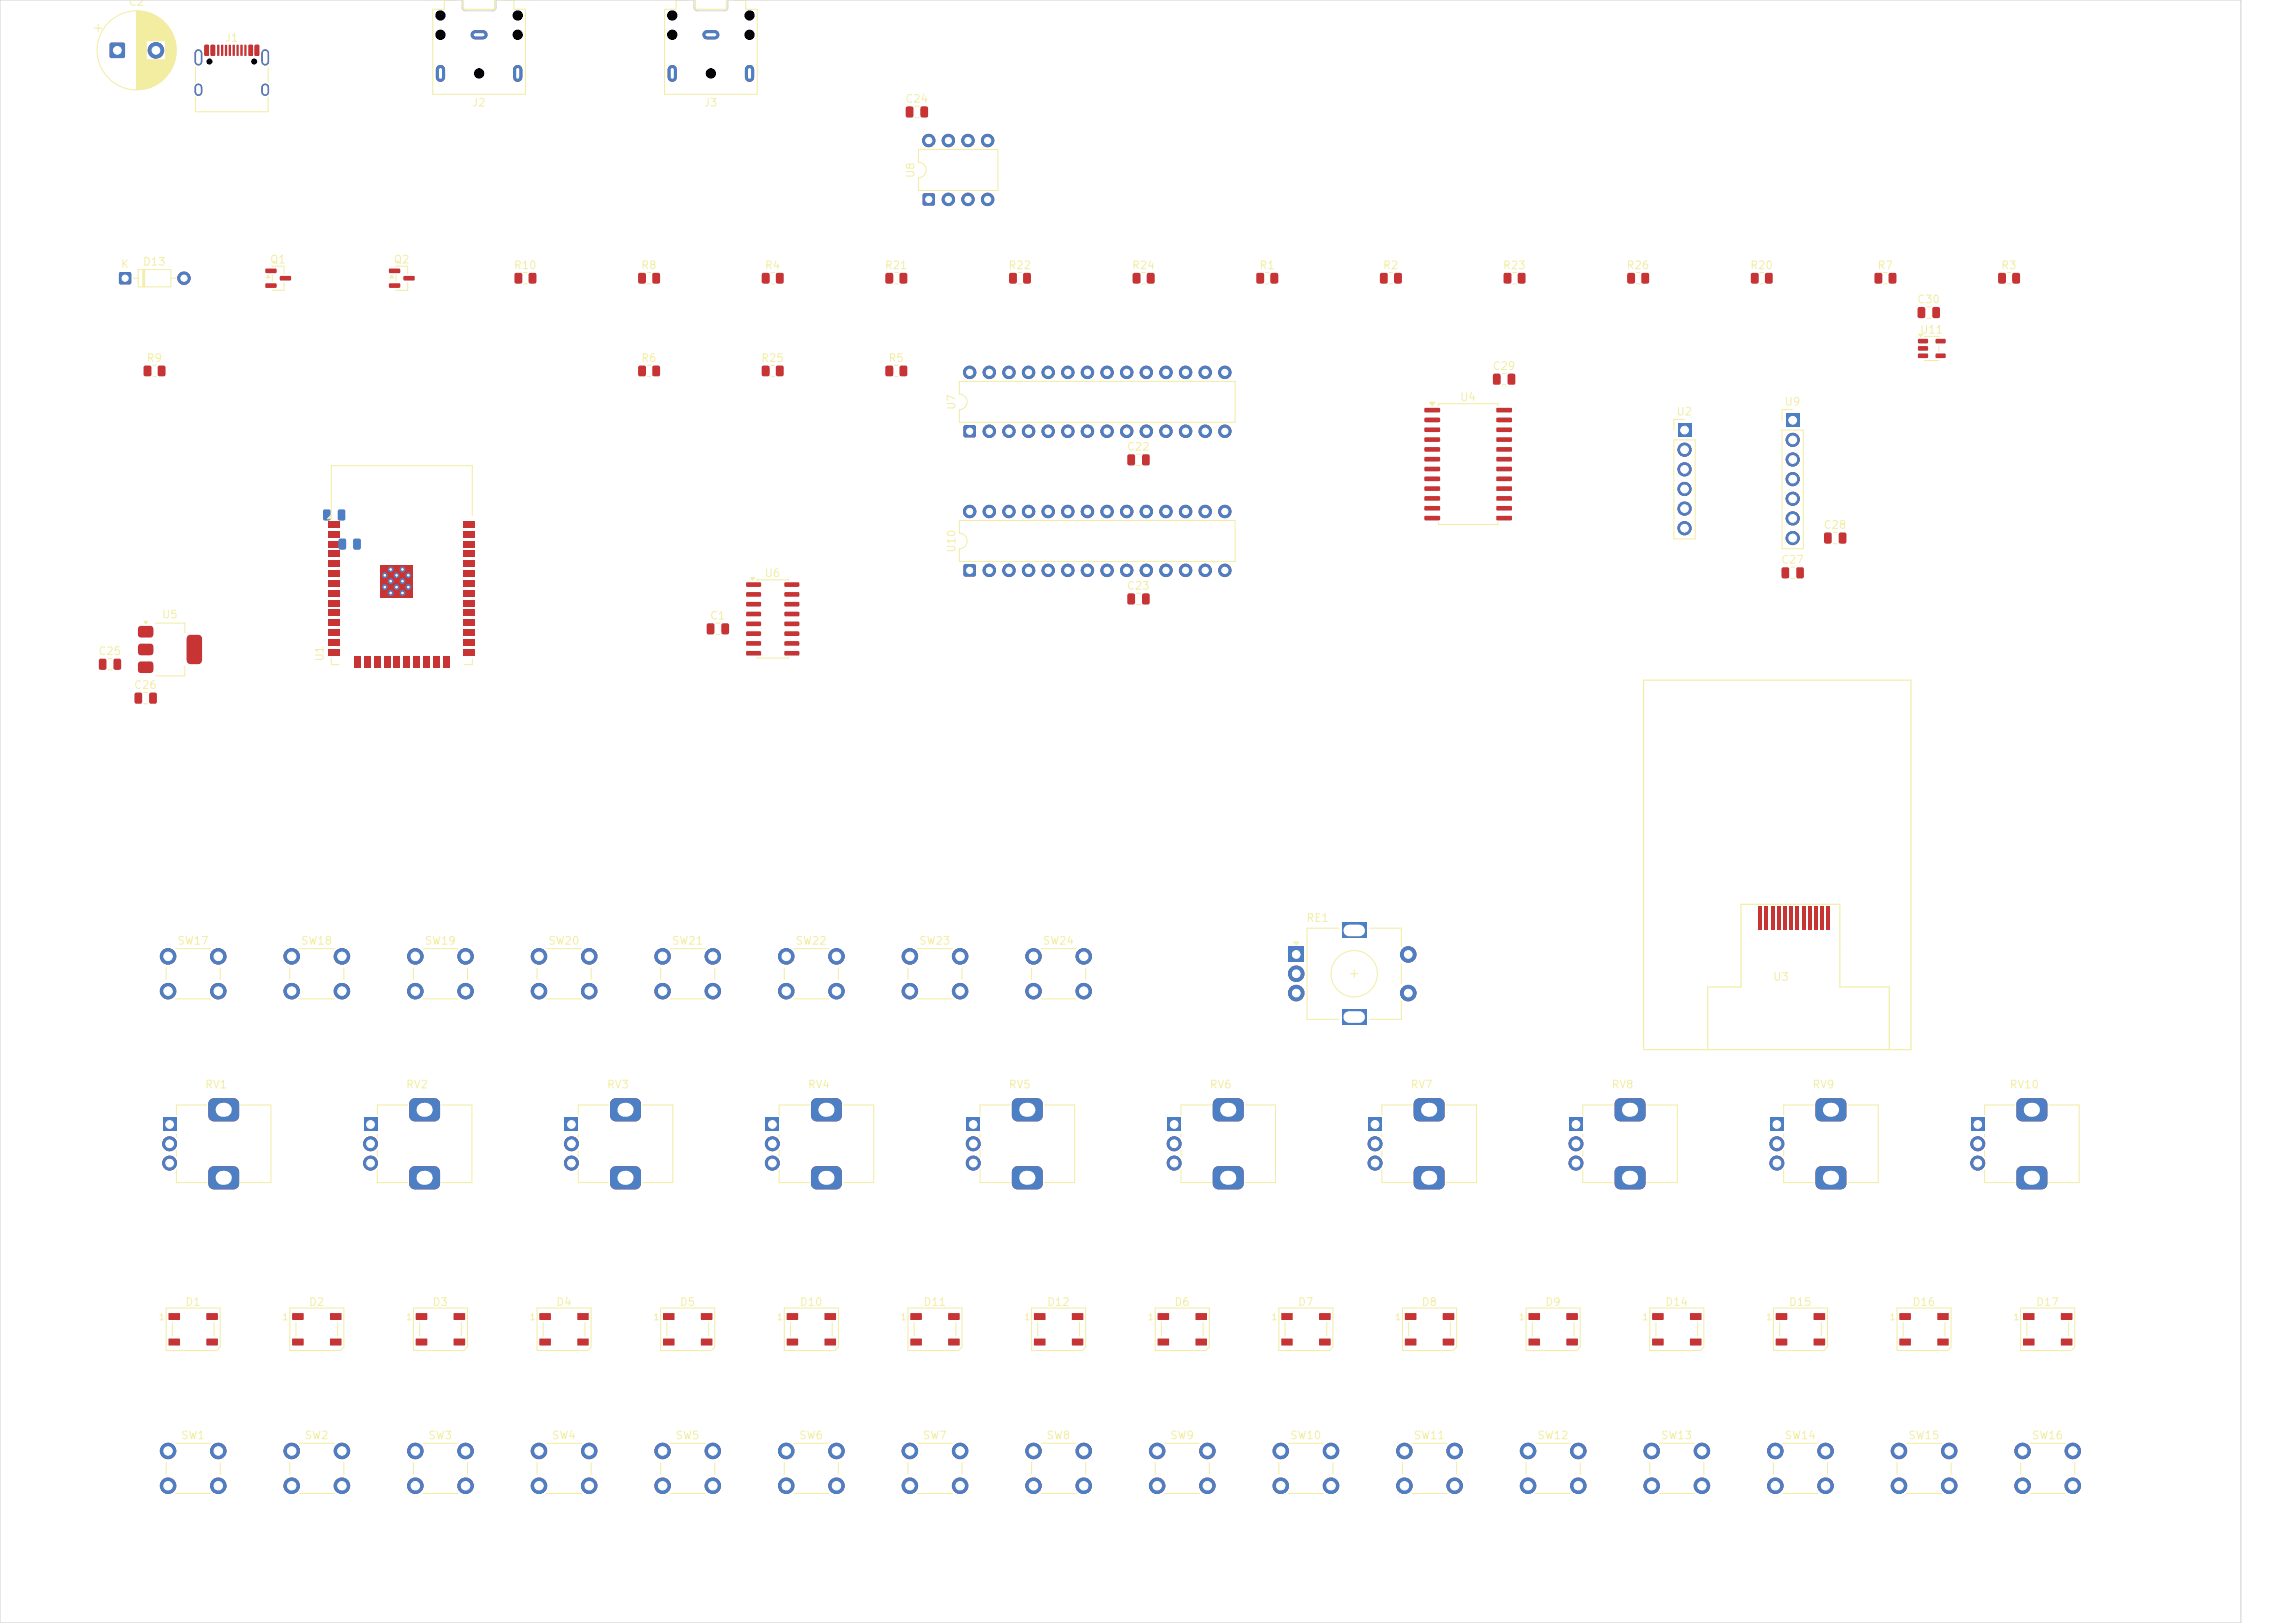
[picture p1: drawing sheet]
<svg xmlns="http://www.w3.org/2000/svg" width="297mm" height="210mm" viewBox="0 0 297 210" stroke-linecap="round" stroke-linejoin="round" font-family="sans-serif">
<defs><g id="words">
<g font-size="1" fill="#f2eda1">
<text x="16.6" y="1">C2</text>
<text x="29" y="5.6">J1</text>
<text x="61" y="14">J2</text>
<text x="91" y="14">J3</text>
<text x="117.1" y="13.5">C24</text>
<text x="118.6" y="23.1" transform="rotate(-90 118.6 23.1)">U8</text>
<text x="15.6" y="34.9">K</text>
<text x="18.4" y="34.6">D13</text>
<text x="34.9" y="34.3">Q1</text>
<text x="50.9" y="34.3">Q2</text>
<text x="66.4" y="35.1">R10</text>
<text x="82.9" y="35.1">R8</text>
<text x="98.9" y="35.1">R4</text>
<text x="114.4" y="35.1">R21</text>
<text x="130.4" y="35.1">R22</text>
<text x="146.4" y="35.1">R24</text>
<text x="162.9" y="35.1">R1</text>
<text x="178.9" y="35.1">R2</text>
<text x="194.4" y="35.1">R23</text>
<text x="210.4" y="35.1">R26</text>
<text x="226.4" y="35.1">R20</text>
<text x="242.9" y="35.1">R7</text>
<text x="258.9" y="35.1">R3</text>
<text x="248" y="39.5">C30</text>
<text x="18.9" y="47.1">R9</text>
<text x="82.9" y="47.1">R6</text>
<text x="98.4" y="47.1">R25</text>
<text x="114.9" y="47.1">R5</text>
<text x="248.4" y="43.4">U11</text>
<text x="123.9" y="53.1" transform="rotate(-90 123.9 53.1)">U7</text>
<text x="188.9" y="52.1">U4</text>
<text x="193.1" y="48.1">C29</text>
<text x="216.9" y="54">U2</text>
<text x="230.9" y="52.7">U9</text>
<text x="145.8" y="58.5">C22</text>
<text x="123.9" y="71.6" transform="rotate(-90 123.9 71.6)">U10</text>
<text x="235.9" y="68.7">C28</text>
<text x="98.9" y="74.9">U6</text>
<text x="145.8" y="76.5">C23</text>
<text x="230.4" y="73.2">C27</text>
<text x="20.9" y="80.3">U5</text>
<text x="91.8" y="80.4">C1</text>
<text x="12.7" y="85">C25</text>
<text x="17.3" y="89.4">C26</text>
<text x="42.1" y="85.7" transform="rotate(-90 42.1 85.7)">U1</text>
<text x="169" y="119.5">RE1</text>
<text x="22.9" y="122.5">SW17</text>
<text x="38.9" y="122.5">SW18</text>
<text x="54.9" y="122.5">SW19</text>
<text x="70.9" y="122.5">SW20</text>
<text x="86.9" y="122.5">SW21</text>
<text x="102.9" y="122.5">SW22</text>
<text x="118.9" y="122.5">SW23</text>
<text x="134.9" y="122.5">SW24</text>
<text x="229.4" y="127.2">U3</text>
<text x="26.5" y="141.1">RV1</text>
<text x="52.5" y="141.1">RV2</text>
<text x="78.5" y="141.1">RV3</text>
<text x="104.5" y="141.1">RV4</text>
<text x="130.5" y="141.1">RV5</text>
<text x="156.5" y="141.1">RV6</text>
<text x="182.5" y="141.1">RV7</text>
<text x="208.5" y="141.1">RV8</text>
<text x="234.5" y="141.1">RV9</text>
<text x="260" y="141.1">RV10</text>
<text x="23.9" y="169.2">D1</text>
<text x="39.9" y="169.2">D2</text>
<text x="55.9" y="169.2">D3</text>
<text x="71.9" y="169.2">D4</text>
<text x="87.9" y="169.2">D5</text>
<text x="103.4" y="169.2">D10</text>
<text x="119.4" y="169.2">D11</text>
<text x="135.4" y="169.2">D12</text>
<text x="151.9" y="169.2">D6</text>
<text x="167.9" y="169.2">D7</text>
<text x="183.9" y="169.2">D8</text>
<text x="199.9" y="169.2">D9</text>
<text x="215.4" y="169.2">D14</text>
<text x="231.4" y="169.2">D15</text>
<text x="247.4" y="169.2">D16</text>
<text x="263.4" y="169.2">D17</text>
<text x="23.4" y="186.5">SW1</text>
<text x="39.4" y="186.5">SW2</text>
<text x="55.4" y="186.5">SW3</text>
<text x="71.4" y="186.5">SW4</text>
<text x="87.4" y="186.5">SW5</text>
<text x="103.4" y="186.5">SW6</text>
<text x="119.4" y="186.5">SW7</text>
<text x="135.4" y="186.5">SW8</text>
<text x="151.4" y="186.5">SW9</text>
<text x="166.9" y="186.5">SW10</text>
<text x="182.9" y="186.5">SW11</text>
<text x="198.9" y="186.5">SW12</text>
<text x="214.9" y="186.5">SW13</text>
<text x="230.9" y="186.5">SW14</text>
<text x="246.9" y="186.5">SW15</text>
<text x="262.9" y="186.5">SW16</text>
</g>
<g font-size=".8" fill="#f2eda1">
<text x="20.5" y="171">1</text>
<text x="36.5" y="171">1</text>
<text x="52.5" y="171">1</text>
<text x="68.5" y="171">1</text>
<text x="84.5" y="171">1</text>
<text x="100.5" y="171">1</text>
<text x="116.5" y="171">1</text>
<text x="132.5" y="171">1</text>
<text x="148.5" y="171">1</text>
<text x="164.5" y="171">1</text>
<text x="180.5" y="171">1</text>
<text x="196.5" y="171">1</text>
<text x="212.5" y="171">1</text>
<text x="228.5" y="171">1</text>
<text x="244.5" y="171">1</text>
<text x="260.5" y="171">1</text>
</g>
</g></defs>
<g fill="#c83434">
<path d="M66.6 35.4l.7-.1 .3 .2v1l-.2 .2h-.6l-.2-.2v-.9z"/>
<path d="M68.5 35.4l.7-.1 .2 .2v1l-.1 .2h-.7l-.2-.2v-.9z"/>
<path d="M82.6 35.4l.7-.1 .3 .2v1l-.2 .2h-.6l-.2-.2v-.9z"/>
<path d="M84.5 35.4l.7-.1 .2 .2v1l-.1 .2h-.6l-.3-.2v-.9z"/>
</g>
<g fill="#c83434" stroke="#c83434" stroke-width=".13">
<circle cx="261.7" cy="187.7" r="1"/>
<circle cx="268.3" cy="187.7" r="1"/>
<circle cx="261.7" cy="192.2" r="1"/>
<circle cx="268.3" cy="192.2" r="1"/>
</g>
<path d="M151 144.6h1.8v1.8h-1.8z" fill="#c83434"/>
<g fill="#c83434" stroke="#c83434" stroke-width=".13">
<circle cx="151.9" cy="148" r=".9"/>
<circle cx="151.9" cy="150.5" r=".9"/>
</g>
<g fill="#c83434">
<path d="M157.2 142.3l.5-.2h2.5l.5 .2 .2 .2v.4v1.5l-.1 .4-.3 .2-.3 .1h-2.5l-.5-.2-.2-.2v-.3v-1.7z"/>
<path d="M157.2 151.1l.5-.2h2.5l.5 .2 .2 .2v.4v1.5l-.1 .4-.3 .2-.3 .1h-2.5l-.5-.2-.2-.2v-.3v-1.7z"/>
<path d="M98.6 35.4l.7-.1 .3 .2v1l-.2 .2h-.6l-.2-.2v-.9z"/>
<path d="M100.5 35.4l.7-.1 .2 .2v1l-.1 .2h-.7l-.2-.2v-.9z"/>
<path d="M125.1 144.6h1.7v1.8h-1.7z"/>
</g>
<g fill="#c83434" stroke="#c83434" stroke-width=".13">
<circle cx="125.9" cy="148" r=".9"/>
<circle cx="125.9" cy="150.5" r=".9"/>
</g>
<g fill="#c83434">
<path d="M131.1 142.4l.3-.2 .3-.1h2.5l.5 .2 .2 .2v.4v1.5l-.1 .4-.3 .2-.3 .1h-2.5l-.5-.2-.2-.2-.1-.3v-1.5z"/>
<path d="M131.1 151.2l.3-.2 .3-.1h2.5l.5 .2 .2 .2v.4v1.5l-.1 .4-.3 .2-.3 .1h-2.5l-.5-.2-.2-.2-.1-.3v-1.5z"/>
<path d="M165.8 169.9h1.4l.1 .8-1.4 .1z"/>
<path d="M165.8 173.2h1.4l.1 .8-1.4 .1z"/>
<path d="M170.7 173.2h1.4l.1 .8-1.4 .1z"/>
<path d="M170.7 169.9h1.4l.1 .8-1.4 .1z"/>
<path d="M255 144.6h1.8v1.8h-1.8z"/>
</g>
<g fill="#c83434" stroke="#c83434" stroke-width=".13">
<circle cx="255.9" cy="148" r=".9"/>
<circle cx="255.9" cy="150.5" r=".9"/>
</g>
<g fill="#c83434">
<path d="M261.1 142.4l.3-.2 .3-.1h2.5l.5 .2 .2 .2v.4v1.5l-.1 .4-.3 .2-.3 .1h-2.5l-.5-.2-.2-.2-.1-.3v-1.5z"/>
<path d="M261.1 151.2l.3-.2 .3-.1h2.5l.5 .2 .2 .2v.4v1.5l-.1 .4-.3 .2-.3 .1h-2.5l-.5-.2-.2-.2-.1-.3v-1.5z"/>
<path d="M18 81.1l.2-.1 1.5 .1 .1 .3v.9l-.3 .2-1.5-.1-.2-.3 .1-.8z"/>
<path d="M18 83.4l.2-.1 1.5 .1 .1 .3v.9l-.3 .2-1.5-.1-.2-.3 .1-.8z"/>
<path d="M24.3 82.3l.2-.2h1.1l.3 .1 .2 .2v3v.3l-.2 .2h-1.4l-.3-.2-.1-3.1z"/>
<path d="M18 85.7l.2-.1 1.5 .1 .1 .3v.9l-.3 .2-1.5-.1-.2-.3 .1-.8z"/>
<path d="M114.6 35.4l.8-.1 .2 .2v1l-.2 .2h-.6l-.2-.2v-.9z"/>
<path d="M116.5 35.4l.7-.1 .2 .2v1l-.1 .2h-.7l-.2-.2v-.9z"/>
</g>
<g fill="#c83434" stroke="#c83434" stroke-width=".13">
<circle cx="101.8" cy="123.7" r="1"/>
<circle cx="108.2" cy="123.7" r="1"/>
<circle cx="101.8" cy="128.2" r="1"/>
<circle cx="108.2" cy="128.2" r="1"/>
<circle cx="117.8" cy="187.7" r="1"/>
<circle cx="124.2" cy="187.7" r="1"/>
<circle cx="117.8" cy="192.2" r="1"/>
<circle cx="124.2" cy="192.2" r="1"/>
</g>
<g fill="#c83434">
<path d="M181.8 169.9h1.4l.1 .8-1.4 .1z"/>
<path d="M181.8 173.2h1.4l.1 .8-1.4 .1z"/>
<path d="M186.7 173.2h1.4l.1 .8-1.4 .1z"/>
<path d="M186.7 169.9h1.4l.1 .8-1.4 .1z"/>
<path d="M130.6 35.4l.7-.1 .3 .2v1l-.2 .2h-.6l-.2-.2v-.9z"/>
<path d="M132.5 35.4l.7-.1 .2 .2v1l-.1 .2h-.7l-.2-.2v-.9z"/>
<path d="M146.6 35.4l.8-.1 .2 .2v1l-.2 .2h-.6l-.2-.2v-.9z"/>
<path d="M148.5 35.4l.7-.1 .2 .2v1l-.1 .2h-.7l-.2-.2v-.9z"/>
</g>
<path d="M87 9v1M91.5 4.5h1M97 9v1" fill="none" stroke="#c83434" stroke-width="1.2"/>
<g fill="#c83434">
<path d="M162.6 35.4l.7-.1 .3 .2v1l-.2 .2h-.6l-.2-.2v-.9z"/>
<path d="M164.5 35.4l.7-.1 .2 .2v1l-.1 .2h-.6l-.3-.2v-.9z"/>
</g>
<g fill="#c83434" stroke="#c83434" stroke-width=".13">
<circle cx="21.7" cy="187.7" r="1"/>
<circle cx="28.2" cy="187.7" r="1"/>
<circle cx="21.7" cy="192.2" r="1"/>
<circle cx="28.2" cy="192.2" r="1"/>
<circle cx="149.7" cy="187.7" r="1"/>
<circle cx="156.2" cy="187.7" r="1"/>
<circle cx="149.7" cy="192.2" r="1"/>
<circle cx="156.2" cy="192.2" r="1"/>
</g>
<g fill="#c83434">
<path d="M236.1 69l.7-.1 .2 .1 .1 1.1-.2 .2h-.6l-.2-.1-.1-1.1z"/>
<path d="M238 69l.7-.1 .2 .1v1.1l-.1 .2h-.6l-.2-.1-.1-1.1z"/>
<path d="M15.5 35.3l.1-.1 1.3 .1 .1 .2-.1 1.2-.2 .1-1.2-.1-.1-.1z"/>
</g>
<circle cx="23.8" cy="36" r=".8" fill="#c83434" stroke="#c83434" stroke-width=".13"/>
<g fill="#c83434">
<path d="M178.6 35.4l.7-.1 .3 .2v1l-.2 .2h-.6l-.2-.2v-.9z"/>
<path d="M180.5 35.4l.7-.1 .2 .2v1l-.1 .2h-.7l-.2-.2v-.9z"/>
<path d="M229 144.6h1.8v1.8h-1.8z"/>
</g>
<g fill="#c83434" stroke="#c83434" stroke-width=".13">
<circle cx="229.9" cy="148" r=".9"/>
<circle cx="230" cy="150.5" r=".9"/>
</g>
<g fill="#c83434">
<path d="M235.2 142.3l.5-.2h2.5l.5 .2 .2 .2v.4v1.5l-.1 .4-.3 .2-.3 .1h-2.5l-.5-.2-.2-.2-.1-.3 .1-1.7z"/>
<path d="M235.2 151.1l.5-.2h2.5l.5 .2 .2 .2v.4v1.5l-.1 .4-.3 .2-.3 .1h-2.5l-.5-.2-.2-.2-.1-.3 .1-1.7z"/>
</g>
<path d="M227.8 117.3v3M228.6 117.3v3M229.4 117.3v3M230.2 117.3v3M231 117.3v3M231.8 117.3v3M232.6 117.3v3M233.4 117.3v3M234.2 117.3v3M235 117.3v3M235.8 117.3v3M236.6 117.3v3" fill="none" stroke="#c83434" stroke-width=".4"/>
<path d="M166.8 122.5h1.9v2h-1.9z" fill="#c83434"/>
<g fill="#c83434" stroke="#c83434" stroke-width=".13">
<circle cx="167.7" cy="128.5" r="1"/>
<circle cx="167.7" cy="126" r="1"/>
</g>
<g fill="#c83434">
<path d="M173.6 119.4h3.2v2h-3.2z"/>
<path d="M173.6 130.6h3.2v2h-3.2z"/>
</g>
<g fill="#c83434" stroke="#c83434" stroke-width=".13">
<circle cx="182.2" cy="128.5" r="1"/>
<circle cx="182.3" cy="123.5" r="1"/>
</g>
<g fill="#c83434">
<path d="M194.6 35.4l.7-.1 .3 .2v1l-.2 .2h-.6l-.2-.2v-.9z"/>
<path d="M196.5 35.4l.7-.1 .2 .2v1l-.1 .2h-.7l-.2-.2v-.9z"/>
</g>
<g fill="#c83434" stroke="#c83434" stroke-width=".13">
<circle cx="133.7" cy="187.7" r="1"/>
<circle cx="140.2" cy="187.7" r="1"/>
<circle cx="133.7" cy="192.2" r="1"/>
<circle cx="140.2" cy="192.2" r="1"/>
<circle cx="181.7" cy="187.7" r="1"/>
<circle cx="188.2" cy="187.7" r="1"/>
<circle cx="181.7" cy="192.2" r="1"/>
<circle cx="188.2" cy="192.2" r="1"/>
</g>
<g fill="#c83434">
<path d="M210.6 35.4l.8-.1 .2 .2v1l-.2 .2h-.6l-.2-.2v-.9z"/>
<path d="M212.5 35.4l.7-.1 .2 .2v1l-.1 .2h-.7l-.2-.2v-.9z"/>
<path d="M14.3 5.6l.1-.1h1.5l.2 .1 .1 .2v1.5l-.1 .1-.2 .1h-1.5l-.1-.1-.1-.1v-1.5z"/>
</g>
<g fill="#c83434" stroke="#c83434" stroke-width=".13">
<circle cx="20.2" cy="6.5" r="1"/>
<circle cx="133.7" cy="123.7" r="1"/>
<circle cx="140.2" cy="123.7" r="1"/>
<circle cx="133.7" cy="128.2" r="1"/>
<circle cx="140.2" cy="128.2" r="1"/>
<circle cx="69.7" cy="187.7" r="1"/>
<circle cx="76.2" cy="187.7" r="1"/>
<circle cx="69.7" cy="192.2" r="1"/>
<circle cx="76.2" cy="192.2" r="1"/>
</g>
<g fill="#c83434">
<path d="M226.6 35.4l.7-.1 .3 .2v1l-.2 .2h-.6l-.2-.2v-.9z"/>
<path d="M228.5 35.4l.7-.1 .2 .2v1l-.1 .2h-.6l-.3-.2v-.9z"/>
</g>
<g fill="#c83434" stroke="#c83434" stroke-width=".13">
<circle cx="85.7" cy="187.7" r="1"/>
<circle cx="92.2" cy="187.7" r="1"/>
<circle cx="85.7" cy="192.2" r="1"/>
<circle cx="92.2" cy="192.2" r="1"/>
</g>
<g fill="#c83434">
<path d="M26.5 5.8h.4l.1 .1v1.2v.1h-.4l-.1-.1z"/>
<path d="M27.3 5.8h.4l.1 .1 .1 1.2-.1 .1h-.4l-.1-.1z"/>
<path d="M28.6 5.8l.3 .1v1.3h-.1h-.2z"/>
<path d="M29.6 5.8l.3 .1v1.3h-.1h-.2z"/>
<path d="M30.1 5.8l.3 .1v1.3h-.1h-.2z"/>
<path d="M31.1 5.8l.3 .1v1.3h-.1h-.2z"/>
<path d="M32.2 5.8h.4l.1 .1 .1 1.2-.1 .1h-.4l-.1-.1z"/>
<path d="M33 5.8h.4l.1 .1v1.2v.1h-.4l-.1-.1z"/>
<path d="M31.6 5.8l.3 .1v1.3h-.1h-.2z"/>
<path d="M30.6 5.8l.3 .1v1.3h-.1h-.2z"/>
<path d="M29.1 5.8l.3 .1v1.3h-.1h-.2z"/>
<path d="M28.1 5.8l.3 .1v1.3h-.1h-.2z"/>
</g>
<path d="M25.7 6.9v1.1M25.7 11.3v.6M34.3 6.9v1.1M34.3 11.3v.6" fill="none" stroke="#c83434" stroke-width="1"/>
<g fill="#c83434">
<path d="M133.8 169.9h1.4l.1 .8-1.4 .1z"/>
<path d="M133.8 173.2h1.4l.1 .8-1.4 .1z"/>
<path d="M138.7 173.2h1.4l.1 .8-1.4 .1z"/>
<path d="M138.7 169.9h1.4l.1 .8-1.4 .1z"/>
<path d="M34.4 34.8h1.3l.1 .1v.4l-.2 .1-1.2-.1-.1-.1z"/>
<path d="M34.4 36.7h1.3l.1 .1v.4l-.2 .1-1.2-.1-.1-.1z"/>
<path d="M36.2 35.7h1.4l.1 .2v.3l-.2 .1h-1.2l-.1-.1z"/>
<path d="M21 144.6h1.9v1.8h-1.9z"/>
</g>
<g fill="#c83434" stroke="#c83434" stroke-width=".13">
<circle cx="21.9" cy="148" r=".9"/>
<circle cx="21.9" cy="150.5" r=".9"/>
</g>
<g fill="#c83434">
<path d="M27.1 142.4l.3-.2 .3-.1h2.5l.5 .2 .2 .2v.4v1.5l-.1 .4-.3 .2-.3 .1h-2.5l-.5-.2-.2-.2-.1-.3v-1.5z"/>
<path d="M27.1 151.2l.3-.2 .3-.1h2.5l.5 .2 .2 .2v.4v1.5l-.1 .4-.3 .2-.3 .1h-2.5l-.5-.2-.2-.2-.1-.3v-1.5z"/>
</g>
<g fill="#c83434" stroke="#c83434" stroke-width=".13">
<circle cx="53.7" cy="187.7" r="1"/>
<circle cx="60.2" cy="187.7" r="1"/>
<circle cx="53.7" cy="192.2" r="1"/>
<circle cx="60.2" cy="192.2" r="1"/>
</g>
<g fill="#c83434">
<path d="M117.8 169.9h1.4l.1 .8-1.4 .1z"/>
<path d="M117.8 173.2h1.4l.1 .8-1.4 .1z"/>
<path d="M122.7 173.2h1.4l.1 .8-1.4 .1z"/>
<path d="M122.7 169.9h1.4l.1 .8-1.4 .1z"/>
<path d="M177.1 144.6h1.7v1.8h-1.7z"/>
</g>
<g fill="#c83434" stroke="#c83434" stroke-width=".13">
<circle cx="177.9" cy="148" r=".9"/>
<circle cx="177.9" cy="150.5" r=".9"/>
</g>
<g fill="#c83434">
<path d="M183.2 142.3l.5-.2h2.5l.5 .2 .2 .2v.4v1.5l-.1 .4-.3 .2-.3 .1h-2.5l-.5-.2-.2-.2v-.3v-1.7z"/>
<path d="M183.2 151.1l.5-.2h2.5l.5 .2 .2 .2v.4v1.5l-.1 .4-.3 .2-.3 .1h-2.5l-.5-.2-.2-.2v-.3v-1.7z"/>
<path d="M197.8 169.9h1.4l.1 .8-1.4 .1z"/>
<path d="M197.8 173.2h1.4l.1 .8-1.4 .1z"/>
<path d="M202.7 173.2h1.4l.1 .8-1.4 .1z"/>
<path d="M202.7 169.9h1.4l.1 .8-1.4 .1z"/>
<path d="M101.8 169.9h1.4l.1 .8-1.4 .1z"/>
<path d="M101.8 173.2h1.4l.1 .8-1.4 .1z"/>
<path d="M106.7 173.2h1.4l.1 .8-1.4 .1z"/>
<path d="M106.7 169.9h1.4l.1 .8-1.4 .1z"/>
<path d="M242.6 35.4l.7-.1 .3 .2v1l-.2 .2h-.6l-.2-.2v-.9z"/>
<path d="M244.5 35.4l.7-.1 .2 .2v1l-.1 .2h-.7l-.2-.2v-.9z"/>
<path d="M258.6 35.4l.7-.1 .3 .2v1l-.2 .2h-.6l-.2-.2v-.9z"/>
<path d="M260.5 35.4l.7-.1 .2 .2v1l-.1 .2h-.7l-.2-.2v-.9z"/>
<path d="M99 144.6h1.8v1.8h-1.8z"/>
</g>
<g fill="#c83434" stroke="#c83434" stroke-width=".13">
<circle cx="99.9" cy="148" r=".9"/>
<circle cx="100" cy="150.5" r=".9"/>
</g>
<g fill="#c83434">
<path d="M105.2 142.3l.5-.2h2.5l.5 .2 .2 .2v.4v1.5l-.1 .4-.3 .2-.3 .1h-2.5l-.5-.2-.2-.2v-.3v-1.7z"/>
<path d="M105.2 151.1l.5-.2h2.5l.5 .2 .2 .2v.4v1.5l-.1 .4-.3 .2-.3 .1h-2.5l-.5-.2-.2-.2v-.3v-1.7z"/>
<path d="M248.2 43.9l1.2-.1 .1 .2v.3l-.1 .1h-1.1l-.1-.1z"/>
<path d="M248.2 44.8h1.2l.1 .1v.4l-.1 .1h-1.1l-.1-.2z"/>
<path d="M248.2 45.8l1.2-.1 .1 .2v.3l-.1 .1h-1.1l-.1-.1z"/>
<path d="M250.5 45.8l1.2-.1 .1 .2v.3l-.2 .1h-1l-.1-.1z"/>
<path d="M250.5 43.9l1.2-.1 .1 .2v.3l-.2 .1h-1l-.1-.1z"/>
<path d="M18.6 47.4l.7-.1 .3 .2v1l-.2 .2h-.6l-.2-.2v-.9z"/>
<path d="M20.5 47.4l.7-.1 .2 .2v1l-.1 .2h-.7l-.2-.2v-.9z"/>
<path d="M149.8 169.9h1.4l.1 .8-1.4 .1z"/>
<path d="M149.8 173.2h1.4l.1 .8-1.4 .1z"/>
<path d="M154.7 173.2h1.4l.1 .8-1.4 .1z"/>
<path d="M154.7 169.9h1.4l.1 .8-1.4 .1z"/>
<path d="M50.4 34.8h1.3l.1 .1v.4l-.1 .1-1.3-.1-.1-.1z"/>
<path d="M50.4 36.7h1.3l.1 .1v.4l-.1 .1-1.3-.1-.1-.1z"/>
<path d="M52.2 35.7h1.4l.1 .2v.3l-.2 .1h-1.2l-.1-.1z"/>
</g>
<g fill="#c83434" stroke="#c83434" stroke-width=".13">
<circle cx="165.7" cy="187.7" r="1"/>
<circle cx="172.3" cy="187.7" r="1"/>
<circle cx="165.7" cy="192.2" r="1"/>
<circle cx="172.3" cy="192.2" r="1"/>
<circle cx="101.8" cy="187.7" r="1"/>
<circle cx="108.2" cy="187.7" r="1"/>
<circle cx="101.8" cy="192.2" r="1"/>
<circle cx="108.2" cy="192.2" r="1"/>
</g>
<g fill="#c83434">
<path d="M261.8 169.9h1.4l.1 .8-1.4 .1z"/>
<path d="M261.8 173.2h1.4l.1 .8-1.4 .1z"/>
<path d="M266.7 173.2h1.4l.1 .8-1.4 .1z"/>
<path d="M266.7 169.9h1.4l.1 .8-1.4 .1z"/>
<path d="M53.8 169.9h1.4l.1 .8-1.4 .1z"/>
<path d="M53.8 173.2h1.4l.1 .8-1.4 .1z"/>
<path d="M58.7 173.2h1.4l.1 .8-1.4 .1z"/>
<path d="M58.7 169.9h1.4l.1 .8-1.4 .1z"/>
</g>
<g fill="#c83434" stroke="#c83434" stroke-width=".13">
<circle cx="245.7" cy="187.7" r="1"/>
<circle cx="252.2" cy="187.7" r="1"/>
<circle cx="245.7" cy="192.2" r="1"/>
<circle cx="252.2" cy="192.2" r="1"/>
</g>
<g fill="#c83434">
<path d="M230.6 73.5l.7-.1 .2 .1v1.1l-.1 .2h-.6l-.2-.1v-1.1z"/>
<path d="M232.5 73.5l.7-.1 .2 .1v1.1l-.1 .2h-.6l-.2-.1v-1.1z"/>
</g>
<g fill="#c83434" stroke="#c83434" stroke-width=".13">
<circle cx="197.7" cy="187.7" r="1"/>
<circle cx="204.2" cy="187.7" r="1"/>
<circle cx="197.7" cy="192.2" r="1"/>
<circle cx="204.2" cy="192.2" r="1"/>
</g>
<g fill="#c83434">
<path d="M245.8 169.9h1.4l.1 .8-1.4 .1z"/>
<path d="M245.8 173.2h1.4l.1 .8-1.4 .1z"/>
<path d="M250.7 173.2h1.4l.1 .8-1.4 .1z"/>
<path d="M250.7 169.9h1.4l.1 .8-1.4 .1z"/>
</g>
<g fill="#c83434" stroke="#c83434" stroke-width=".13">
<circle cx="37.7" cy="123.7" r="1"/>
<circle cx="44.3" cy="123.7" r="1"/>
<circle cx="37.7" cy="128.2" r="1"/>
<circle cx="44.3" cy="128.2" r="1"/>
</g>
<path d="M47 144.6h1.8v1.8h-1.8z" fill="#c83434"/>
<g fill="#c83434" stroke="#c83434" stroke-width=".13">
<circle cx="47.9" cy="148" r=".9"/>
<circle cx="47.9" cy="150.5" r=".9"/>
</g>
<g fill="#c83434">
<path d="M53.1 142.4l.3-.2 .3-.1h2.5l.5 .2 .2 .2v.4v1.5l-.1 .4-.3 .2-.3 .1h-2.5l-.5-.2-.2-.2-.1-.3v-1.5z"/>
<path d="M53.1 151.2l.3-.2 .3-.1h2.5l.5 .2 .2 .2v.4v1.5l-.1 .4-.3 .2-.3 .1h-2.5l-.5-.2-.2-.2-.1-.3v-1.5z"/>
<path d="M37.8 169.9h1.4l.1 .8-1.4 .1z"/>
<path d="M37.8 173.2h1.4l.1 .8-1.4 .1z"/>
<path d="M42.7 173.2h1.4l.1 .8-1.4 .1z"/>
<path d="M42.7 169.9h1.4l.1 .8-1.4 .1z"/>
<path d="M91.5 80.7l.7-.1 .2 .2 .1 1-.2 .3h-.6l-.2-.2v-1z"/>
<path d="M93.4 80.7l.7-.1 .2 .2 .1 1-.2 .3h-.6l-.2-.2v-1z"/>
</g>
<path d="M57 9v1M61.5 4.5h1M67 9v1" fill="none" stroke="#c83434" stroke-width="1.2"/>
<g fill="#c83434">
<path d="M184.4 52.8h1.9l.1 .1v.4l-.2 .1h-1.8l-.1-.2z"/>
<path d="M184.4 54.1l1.9-.1 .1 .2v.3l-.2 .1h-1.8l-.1-.1z"/>
<path d="M184.4 55.4l1.9-.1 .1 .2v.3l-.2 .1h-1.8l-.1-.1z"/>
<path d="M184.4 56.6h1.9l.1 .1v.4l-.2 .1h-1.8l-.1-.2z"/>
<path d="M184.4 57.9h1.9l.1 .1v.4h-.2h-1.8l-.1-.1z"/>
<path d="M184.4 59.2l1.9-.1 .1 .2v.3l-.2 .1h-1.8l-.1-.1z"/>
<path d="M184.4 60.4h1.9l.1 .1v.4l-.2 .1h-1.8l-.1-.2z"/>
<path d="M184.4 61.7h1.9l.1 .1v.4l-.2 .1-1.8-.1-.1-.1z"/>
<path d="M184.4 63l1.9-.1 .1 .2v.3l-.2 .1h-1.8l-.1-.1z"/>
<path d="M184.4 64.2h1.9l.1 .1v.4l-.2 .1h-1.8l-.1-.2z"/>
<path d="M184.4 65.5h1.9l.1 .1v.4l-.2 .1h-1.8l-.1-.2z"/>
<path d="M184.4 66.8l1.9-.1 .1 .2v.3l-.2 .1h-1.8l-.1-.1z"/>
<path d="M193.7 66.8l1.9-.1 .1 .2v.3l-.2 .1h-1.8l-.1-.1z"/>
<path d="M193.7 65.5h1.9l.1 .1v.4l-.2 .1h-1.8l-.1-.2z"/>
<path d="M193.7 64.2h1.9l.1 .1v.4l-.2 .1h-1.8l-.1-.2z"/>
<path d="M193.7 63l1.9-.1 .1 .2v.3l-.2 .1h-1.8l-.1-.1z"/>
<path d="M193.7 61.7h1.9l.1 .1v.4l-.2 .1-1.8-.1-.1-.1z"/>
<path d="M193.7 60.4h1.9l.1 .1v.4l-.2 .1h-1.8l-.1-.2z"/>
<path d="M193.7 59.2l1.9-.1 .1 .2v.3l-.2 .1h-1.8l-.1-.1z"/>
<path d="M193.7 57.9h1.9l.1 .1v.4h-.2h-1.8l-.1-.1z"/>
<path d="M193.7 56.6h1.9l.1 .1v.4l-.2 .1h-1.8l-.1-.2z"/>
<path d="M193.7 55.4l1.9-.1 .1 .2v.3l-.2 .1h-1.8l-.1-.1z"/>
<path d="M193.7 54.1l1.9-.1 .1 .2v.3l-.2 .1h-1.8l-.1-.1z"/>
<path d="M193.7 52.8h1.9l.1 .1v.4l-.2 .1h-1.8l-.1-.2z"/>
<path d="M69.8 169.9h1.4l.1 .8-1.4 .1z"/>
<path d="M69.8 173.2h1.4l.1 .8-1.4 .1z"/>
<path d="M74.7 173.2h1.4l.1 .8-1.4 .1z"/>
<path d="M74.7 169.9h1.4l.1 .8-1.4 .1z"/>
<path d="M231.1 53.5h1.7v1.7h-1.7z"/>
</g>
<g fill="#c83434" stroke="#c83434" stroke-width=".13">
<circle cx="232" cy="56.9" r=".85"/>
<circle cx="232" cy="59.5" r=".85"/>
<circle cx="232" cy="62" r=".85"/>
<circle cx="232" cy="64.5" r=".85"/>
<circle cx="232" cy="67.1" r=".85"/>
<circle cx="232" cy="69.6" r=".85"/>
</g>
<path d="M203 144.6h1.9v1.8h-1.9z" fill="#c83434"/>
<g fill="#c83434" stroke="#c83434" stroke-width=".13">
<circle cx="203.9" cy="148" r=".9"/>
<circle cx="203.9" cy="150.5" r=".9"/>
</g>
<g fill="#c83434">
<path d="M209.2 142.3l.5-.2h2.5l.5 .2 .2 .2 .1 .4v1.5l-.2 .4-.3 .2-.3 .1h-2.5l-.5-.2-.2-.2v-.3v-1.7z"/>
<path d="M209.2 151.1l.5-.2h2.5l.5 .2 .2 .2 .1 .4v1.5l-.2 .4-.3 .2-.3 .1h-2.5l-.5-.2-.2-.2v-.3v-1.7z"/>
</g>
<g fill="#c83434" stroke="#c83434" stroke-width=".13">
<circle cx="53.7" cy="123.7" r="1"/>
<circle cx="60.2" cy="123.7" r="1"/>
<circle cx="53.7" cy="128.2" r="1"/>
<circle cx="60.3" cy="128.2" r="1"/>
</g>
<g fill="#c83434">
<path d="M248.2 39.8l.7-.1 .2 .2 .1 1-.2 .2-.6 .1-.2-.2v-1z"/>
<path d="M250.1 39.8l.7-.1 .2 .2 .1 1-.2 .2-.6 .1-.2-.2v-1z"/>
<path d="M82.6 47.4l.7-.1 .3 .2v1l-.2 .2h-.6l-.2-.2v-.9z"/>
<path d="M84.5 47.4l.7-.1 .2 .2v1l-.1 .2h-.6l-.3-.2v-.9z"/>
<path d="M124.8 73.1l.1-.1 1.3 .1 .1 .2-.1 1.2-.2 .1-1.2-.1-.1-.1z"/>
</g>
<g fill="#c83434" stroke="#c83434" stroke-width=".13">
<circle cx="128" cy="73.8" r=".8"/>
<circle cx="130.6" cy="73.8" r=".8"/>
<circle cx="133.1" cy="73.8" r=".8"/>
<circle cx="135.7" cy="73.8" r=".8"/>
<circle cx="138.2" cy="73.8" r=".8"/>
<circle cx="140.7" cy="73.8" r=".8"/>
<circle cx="143.3" cy="73.8" r=".8"/>
<circle cx="145.8" cy="73.8" r=".8"/>
<circle cx="148.4" cy="73.8" r=".8"/>
<circle cx="150.9" cy="73.8" r=".8"/>
<circle cx="153.4" cy="73.8" r=".8"/>
<circle cx="156" cy="73.8" r=".8"/>
<circle cx="158.5" cy="73.8" r=".8"/>
<circle cx="158.5" cy="66.2" r=".8"/>
<circle cx="156" cy="66.2" r=".8"/>
<circle cx="153.4" cy="66.2" r=".8"/>
<circle cx="150.9" cy="66.2" r=".8"/>
<circle cx="148.4" cy="66.2" r=".8"/>
<circle cx="145.8" cy="66.2" r=".8"/>
<circle cx="143.3" cy="66.2" r=".8"/>
<circle cx="140.7" cy="66.2" r=".8"/>
<circle cx="138.2" cy="66.2" r=".8"/>
<circle cx="135.7" cy="66.2" r=".8"/>
<circle cx="133.1" cy="66.2" r=".8"/>
<circle cx="130.6" cy="66.2" r=".8"/>
<circle cx="128" cy="66.2" r=".8"/>
<circle cx="125.5" cy="66.2" r=".8"/>
<circle cx="37.7" cy="187.7" r="1"/>
<circle cx="44.3" cy="187.7" r="1"/>
<circle cx="37.7" cy="192.2" r="1"/>
<circle cx="44.3" cy="192.2" r="1"/>
</g>
<g fill="#c83434">
<path d="M96.6 75.4h1.8l.1 .1v.3l-.2 .1h-1.7v-.1z"/>
<path d="M96.6 76.7l1.8-.1 .1 .2v.3l-.2 .1h-1.7v-.1z"/>
<path d="M96.6 77.9h1.8l.1 .1v.4l-.2 .1h-1.7v-.2z"/>
<path d="M96.6 79.2h1.8l.1 .1v.4l-.2 .1-1.7-.1v-.1z"/>
<path d="M96.6 80.5l1.8-.1 .1 .2v.3l-.2 .1h-1.7v-.1z"/>
<path d="M96.6 81.7h1.8l.1 .1v.4l-.2 .1h-1.7v-.2z"/>
<path d="M96.6 83h1.8l.1 .1v.4l-.2 .1h-1.7v-.2z"/>
<path d="M96.6 84.3l1.8-.1 .1 .2v.3l-.2 .1h-1.7v-.1z"/>
<path d="M101.5 84.3l1.9-.1 .1 .2-.1 .3-.1 .1h-1.7l-.1-.1z"/>
<path d="M101.5 83h1.9l.1 .1-.1 .4-.1 .1h-1.7l-.1-.2z"/>
<path d="M101.5 81.7h1.9l.1 .1-.1 .4-.1 .1h-1.7l-.1-.2z"/>
<path d="M101.5 80.5l1.9-.1 .1 .2-.1 .3-.1 .1h-1.7l-.1-.1z"/>
<path d="M101.5 79.2h1.9l.1 .1-.1 .4-.1 .1-1.7-.1-.1-.1z"/>
<path d="M101.5 77.9h1.9l.1 .1-.1 .4-.1 .1h-1.7l-.1-.2z"/>
<path d="M101.5 76.7l1.9-.1 .1 .2-.1 .3-.1 .1h-1.7l-.1-.1z"/>
<path d="M101.5 75.4h1.9l.1 .1-.1 .3-.1 .1h-1.7l-.1-.1z"/>
<path d="M117.3 13.8h.7l.2 .1v1.1l-.1 .2h-.6l-.3-.1v-1.1z"/>
<path d="M119.2 13.8h.7l.2 .1v1.1l-.1 .2h-.6l-.3-.1v-1.1z"/>
<path d="M17.5 89.7l.7-.1 .2 .2v1l-.2 .2-.6 .1-.2-.2v-1z"/>
<path d="M19.4 89.7l.6-.1 .3 .2v1l-.2 .2-.5 .1-.3-.2v-1z"/>
<path d="M146 58.8h.6l.3 .1v1.1l-.2 .2h-.6l-.2-.1v-1.1z"/>
<path d="M147.9 58.8h.6l.3 .1v1.1l-.2 .2h-.6l-.2-.1v-1.1z"/>
<path d="M229.8 169.9h1.4l.1 .8-1.4 .1z"/>
<path d="M229.8 173.2h1.4l.1 .8-1.4 .1z"/>
<path d="M234.7 173.2h1.4l.1 .8-1.4 .1z"/>
<path d="M234.7 169.9h1.4l.1 .8-1.4 .1z"/>
<path d="M21.8 169.9h1.4l.1 .8-1.4 .1z"/>
<path d="M21.8 173.2h1.4l.1 .8-1.4 .1z"/>
<path d="M26.7 173.2h1.4l.1 .8-1.4 .1z"/>
<path d="M26.7 169.9h1.4l.1 .8-1.4 .1z"/>
</g>
<g fill="#c83434" stroke="#c83434" stroke-width=".13">
<circle cx="229.8" cy="187.7" r="1"/>
<circle cx="236.2" cy="187.7" r="1"/>
<circle cx="229.8" cy="192.2" r="1"/>
<circle cx="236.2" cy="192.2" r="1"/>
</g>
<g fill="#c83434">
<path d="M193.3 48.4l.6-.1 .3 .2v1l-.2 .3h-.6l-.2-.2v-1z"/>
<path d="M195.2 48.4l.6-.1 .3 .2v1l-.2 .3h-.6l-.2-.2v-1z"/>
<path d="M73 144.6h1.8v1.8h-1.8z"/>
</g>
<g fill="#c83434" stroke="#c83434" stroke-width=".13">
<circle cx="73.9" cy="148" r=".9"/>
<circle cx="73.9" cy="150.5" r=".9"/>
</g>
<g fill="#c83434">
<path d="M79.2 142.3l.5-.2h2.5l.5 .2 .2 .2v.4v1.5l-.1 .4-.3 .2-.3 .1h-2.5l-.5-.2-.2-.2v-.3v-1.7z"/>
<path d="M79.2 151.1l.5-.2h2.5l.5 .2 .2 .2v.4v1.5l-.1 .4-.3 .2-.3 .1h-2.5l-.5-.2-.2-.2v-.3v-1.7z"/>
</g>
<g fill="#c83434" stroke="#c83434" stroke-width=".13">
<circle cx="117.8" cy="123.7" r="1"/>
<circle cx="124.2" cy="123.7" r="1"/>
<circle cx="117.8" cy="128.2" r="1"/>
<circle cx="124.2" cy="128.2" r="1"/>
<circle cx="85.7" cy="123.7" r="1"/>
<circle cx="92.2" cy="123.7" r="1"/>
<circle cx="85.7" cy="128.2" r="1"/>
<circle cx="92.2" cy="128.2" r="1"/>
</g>
<g fill="#c83434">
<path d="M98.6 47.4l.7-.1 .3 .2v1l-.2 .2h-.6l-.2-.2v-.9z"/>
<path d="M100.5 47.4l.7-.1 .2 .2v1l-.1 .2h-.7l-.2-.2v-.9z"/>
<path d="M119.5 25.1l.1-.1 1.3 .1 .1 .2-.1 1.2-.2 .1-1.2-.1-.1-.1z"/>
</g>
<g fill="#c83434" stroke="#c83434" stroke-width=".13">
<circle cx="122.7" cy="25.8" r=".8"/>
<circle cx="125.3" cy="25.8" r=".8"/>
<circle cx="127.8" cy="25.8" r=".8"/>
<circle cx="127.8" cy="18.2" r=".8"/>
<circle cx="125.3" cy="18.2" r=".8"/>
<circle cx="122.7" cy="18.2" r=".8"/>
<circle cx="120.2" cy="18.2" r=".8"/>
</g>
<g fill="#c83434">
<path d="M12.9 85.3l.6-.1 .3 .2v1l-.2 .3h-.6l-.2-.2v-1z"/>
<path d="M14.8 85.3l.6-.1 .3 .2v1l-.2 .3h-.6l-.2-.2v-1z"/>
<path d="M85.8 169.9h1.4l.1 .8-1.4 .1z"/>
<path d="M85.8 173.2h1.4l.1 .8-1.4 .1z"/>
<path d="M90.7 173.2h1.4l.1 .8-1.4 .1z"/>
<path d="M90.7 169.9h1.4l.1 .8-1.4 .1z"/>
<path d="M146 76.8h.6l.3 .1v1.1l-.2 .2h-.6l-.2-.1v-1.1z"/>
<path d="M147.9 76.8h.6l.3 .1v1.1l-.2 .2h-.6l-.2-.1v-1.1z"/>
</g>
<g fill="#c83434" stroke="#c83434" stroke-width=".13">
<circle cx="213.7" cy="187.7" r="1"/>
<circle cx="220.2" cy="187.7" r="1"/>
<circle cx="213.7" cy="192.2" r="1"/>
<circle cx="220.2" cy="192.2" r="1"/>
</g>
<path d="M217.1 54.8h1.7v1.7h-1.7z" fill="#c83434"/>
<g fill="#c83434" stroke="#c83434" stroke-width=".13">
<circle cx="218" cy="58.2" r=".85"/>
<circle cx="218" cy="60.7" r=".85"/>
<circle cx="218" cy="63.3" r=".85"/>
<circle cx="218" cy="65.8" r=".85"/>
<circle cx="218" cy="68.3" r=".85"/>
</g>
<g fill="#c83434">
<path d="M213.8 169.9h1.4l.1 .8-1.4 .1z"/>
<path d="M213.8 173.2h1.4l.1 .8-1.4 .1z"/>
<path d="M218.7 173.2h1.4l.1 .8-1.4 .1z"/>
<path d="M218.7 169.9h1.4l.1 .8-1.4 .1z"/>
</g>
<g fill="#c83434" stroke="#c83434" stroke-width=".13">
<circle cx="69.7" cy="123.7" r="1"/>
<circle cx="76.2" cy="123.7" r="1"/>
<circle cx="69.7" cy="128.2" r="1"/>
<circle cx="76.2" cy="128.2" r="1"/>
</g>
<path d="M124.8 55.1l.1-.1 1.3 .1 .1 .2-.1 1.2-.2 .1-1.2-.1-.1-.1z" fill="#c83434"/>
<g fill="#c83434" stroke="#c83434" stroke-width=".13">
<circle cx="128" cy="55.8" r=".8"/>
<circle cx="130.6" cy="55.8" r=".8"/>
<circle cx="133.1" cy="55.8" r=".8"/>
<circle cx="135.7" cy="55.8" r=".8"/>
<circle cx="138.2" cy="55.8" r=".8"/>
<circle cx="140.7" cy="55.8" r=".8"/>
<circle cx="143.3" cy="55.8" r=".8"/>
<circle cx="145.8" cy="55.8" r=".8"/>
<circle cx="148.4" cy="55.8" r=".8"/>
<circle cx="150.9" cy="55.8" r=".8"/>
<circle cx="153.4" cy="55.8" r=".8"/>
<circle cx="156" cy="55.8" r=".8"/>
<circle cx="158.5" cy="55.8" r=".8"/>
<circle cx="158.5" cy="48.2" r=".8"/>
<circle cx="156" cy="48.2" r=".8"/>
<circle cx="153.4" cy="48.2" r=".8"/>
<circle cx="150.9" cy="48.2" r=".8"/>
<circle cx="148.4" cy="48.2" r=".8"/>
<circle cx="145.8" cy="48.2" r=".8"/>
<circle cx="143.3" cy="48.2" r=".8"/>
<circle cx="140.7" cy="48.2" r=".8"/>
<circle cx="138.2" cy="48.2" r=".8"/>
<circle cx="135.7" cy="48.2" r=".8"/>
<circle cx="133.1" cy="48.2" r=".8"/>
<circle cx="130.6" cy="48.2" r=".8"/>
<circle cx="128" cy="48.2" r=".8"/>
<circle cx="125.5" cy="48.2" r=".8"/>
<circle cx="21.7" cy="123.7" r="1"/>
<circle cx="28.2" cy="123.7" r="1"/>
<circle cx="21.7" cy="128.2" r="1"/>
<circle cx="28.2" cy="128.2" r="1"/>
</g>
<g fill="#c83434">
<path d="M42.5 67.4h1.5v.9h-1.5z"/>
<path d="M42.5 68.7h1.5v.9h-1.5z"/>
<path d="M42.5 70h1.5v.9h-1.5z"/>
<path d="M42.5 71.2h1.5v.9h-1.5z"/>
<path d="M42.5 72.5h1.5v.9h-1.5z"/>
<path d="M42.5 73.8h1.5v.9h-1.5z"/>
<path d="M42.5 75h1.5v.9h-1.5z"/>
<path d="M42.5 76.3h1.5v.9h-1.5z"/>
<path d="M42.5 77.6h1.5v.9h-1.5z"/>
<path d="M42.5 78.8h1.5v.9h-1.5z"/>
<path d="M42.5 80.1h1.5v.9h-1.5z"/>
<path d="M42.5 81.4h1.5v.9h-1.5z"/>
<path d="M42.5 82.7h1.5v.9h-1.5z"/>
<path d="M42.5 83.9h1.5v.9h-1.5z"/>
<path d="M45.8 84.9h.9v1.5h-.9z"/>
<path d="M47.1 84.9h.9v1.5h-.9z"/>
<path d="M48.4 84.9h.9v1.5h-.9z"/>
<path d="M49.6 84.9h.9v1.5h-.9z"/>
<path d="M50.9 84.9h.9v1.5h-.9z"/>
<path d="M52.2 84.9h.9v1.5h-.9z"/>
<path d="M53.5 84.9h.9v1.5h-.9z"/>
<path d="M54.7 84.9h.9v1.5h-.9z"/>
<path d="M56 84.9h.9v1.5h-.9z"/>
<path d="M57.3 84.9h.9v1.5h-.9z"/>
<path d="M60 83.9h1.5v.9h-1.5z"/>
<path d="M60 82.7h1.5v.9h-1.5z"/>
<path d="M60 81.4h1.5v.9h-1.5z"/>
<path d="M60 80.1h1.5v.9h-1.5z"/>
<path d="M60 78.8h1.5v.9h-1.5z"/>
<path d="M60 77.6h1.5v.9h-1.5z"/>
<path d="M60 76.3h1.5v.9h-1.5z"/>
<path d="M60 75h1.5v.9h-1.5z"/>
<path d="M60 73.8h1.5v.9h-1.5z"/>
<path d="M60 72.5h1.5v.9h-1.5z"/>
<path d="M60 71.2h1.5v.9h-1.5z"/>
<path d="M60 70h1.5v.9h-1.5z"/>
<path d="M60 68.7h1.5v.9h-1.5z"/>
<path d="M60 67.4h1.5v.9h-1.5z"/>
<path d="M49.3 73.2h1v1h-1z"/>
</g>
<circle cx="49.8" cy="74.4" r=".3" fill="#c83434" stroke="#c83434" stroke-width=".13"/>
<path d="M49.3 74.7h1v1h-1z" fill="#c83434"/>
<circle cx="49.8" cy="76" r=".3" fill="#c83434" stroke="#c83434" stroke-width=".13"/>
<path d="M49.3 76.2h1v1.1h-1z" fill="#c83434"/>
<g fill="#c83434" stroke="#c83434" stroke-width=".13">
<circle cx="50.6" cy="73.7" r=".3"/>
<circle cx="50.6" cy="75.2" r=".3"/>
<circle cx="50.6" cy="76.7" r=".3"/>
</g>
<path d="M50.8 73.2h1v1h-1z" fill="#c83434"/>
<circle cx="51.3" cy="74.4" r=".3" fill="#c83434" stroke="#c83434" stroke-width=".13"/>
<g fill="#c83434">
<path d="M50.8 74.7h1v1h-1z"/>
<path d="M49.2 73.1h4.2v4.2h-4.2z"/>
</g>
<circle cx="51.3" cy="76" r=".3" fill="#c83434" stroke="#c83434" stroke-width=".13"/>
<path d="M50.8 76.2h1v1.1h-1z" fill="#c83434"/>
<g fill="#c83434" stroke="#c83434" stroke-width=".13">
<circle cx="52.1" cy="73.7" r=".3"/>
<circle cx="52.1" cy="75.2" r=".3"/>
<circle cx="52.1" cy="76.7" r=".3"/>
</g>
<path d="M52.3 73.2h1.1v1h-1.1z" fill="#c83434"/>
<circle cx="52.8" cy="74.4" r=".3" fill="#c83434" stroke="#c83434" stroke-width=".13"/>
<path d="M52.3 74.7h1.1v1h-1.1z" fill="#c83434"/>
<circle cx="52.8" cy="76" r=".3" fill="#c83434" stroke="#c83434" stroke-width=".13"/>
<g fill="#c83434">
<path d="M52.3 76.2h1.1v1.1h-1.1z"/>
<path d="M114.6 47.4l.8-.1 .2 .2v1l-.2 .2h-.6l-.2-.2v-.9z"/>
<path d="M116.5 47.4l.7-.1 .2 .2v1l-.1 .2h-.7l-.2-.2v-.9z"/>
</g>
<g fill="#4d7fc4" stroke="#4d7fc4" stroke-width=".13">
<circle cx="261.7" cy="187.7" r="1"/>
<circle cx="268.3" cy="187.7" r="1"/>
<circle cx="261.7" cy="192.2" r="1"/>
<circle cx="268.3" cy="192.2" r="1"/>
</g>
<path d="M151 144.6h1.8v1.8h-1.8z" fill="#4d7fc4"/>
<g fill="#4d7fc4" stroke="#4d7fc4" stroke-width=".13">
<circle cx="151.9" cy="148" r=".9"/>
<circle cx="151.9" cy="150.5" r=".9"/>
</g>
<g fill="#4d7fc4">
<path d="M157.2 142.3l.5-.2h2.5l.5 .2 .2 .2v.4v1.5l-.1 .4-.3 .2-.3 .1h-2.5l-.5-.2-.2-.2v-.3v-1.7z"/>
<path d="M157.2 151.1l.5-.2h2.5l.5 .2 .2 .2v.4v1.5l-.1 .4-.3 .2-.3 .1h-2.5l-.5-.2-.2-.2v-.3v-1.7z"/>
<path d="M125.1 144.6h1.7v1.8h-1.7z"/>
</g>
<g fill="#4d7fc4" stroke="#4d7fc4" stroke-width=".13">
<circle cx="125.9" cy="148" r=".9"/>
<circle cx="125.9" cy="150.5" r=".9"/>
</g>
<g fill="#4d7fc4">
<path d="M131.1 142.4l.3-.2 .3-.1h2.5l.5 .2 .2 .2v.4v1.5l-.1 .4-.3 .2-.3 .1h-2.5l-.5-.2-.2-.2-.1-.3v-1.5z"/>
<path d="M131.1 151.2l.3-.2 .3-.1h2.5l.5 .2 .2 .2v.4v1.5l-.1 .4-.3 .2-.3 .1h-2.5l-.5-.2-.2-.2-.1-.3v-1.5z"/>
<path d="M255 144.6h1.8v1.8h-1.8z"/>
</g>
<g fill="#4d7fc4" stroke="#4d7fc4" stroke-width=".13">
<circle cx="255.9" cy="148" r=".9"/>
<circle cx="255.9" cy="150.5" r=".9"/>
</g>
<g fill="#4d7fc4">
<path d="M261.1 142.4l.3-.2 .3-.1h2.5l.5 .2 .2 .2v.4v1.5l-.1 .4-.3 .2-.3 .1h-2.5l-.5-.2-.2-.2-.1-.3v-1.5z"/>
<path d="M261.1 151.2l.3-.2 .3-.1h2.5l.5 .2 .2 .2v.4v1.5l-.1 .4-.3 .2-.3 .1h-2.5l-.5-.2-.2-.2-.1-.3v-1.5z"/>
</g>
<g fill="#4d7fc4" stroke="#4d7fc4" stroke-width=".13">
<circle cx="101.8" cy="123.7" r="1"/>
<circle cx="108.2" cy="123.7" r="1"/>
<circle cx="101.8" cy="128.2" r="1"/>
<circle cx="108.2" cy="128.2" r="1"/>
<circle cx="117.8" cy="187.7" r="1"/>
<circle cx="124.2" cy="187.7" r="1"/>
<circle cx="117.8" cy="192.2" r="1"/>
<circle cx="124.2" cy="192.2" r="1"/>
<circle cx="21.7" cy="187.7" r="1"/>
<circle cx="28.2" cy="187.7" r="1"/>
<circle cx="21.7" cy="192.2" r="1"/>
<circle cx="28.2" cy="192.2" r="1"/>
<circle cx="149.7" cy="187.7" r="1"/>
<circle cx="156.2" cy="187.7" r="1"/>
<circle cx="149.7" cy="192.2" r="1"/>
<circle cx="156.2" cy="192.2" r="1"/>
</g>
<path d="M87 9v1M91.5 4.5h1M97 9v1" fill="none" stroke="#4d7fc4" stroke-width="1.2"/>
<path d="M15.5 35.3l.1-.1 1.3 .1 .1 .2-.1 1.2-.2 .1-1.2-.1-.1-.1z" fill="#4d7fc4"/>
<circle cx="23.8" cy="36" r=".8" fill="#4d7fc4" stroke="#4d7fc4" stroke-width=".13"/>
<path d="M229 144.6h1.8v1.8h-1.8z" fill="#4d7fc4"/>
<g fill="#4d7fc4" stroke="#4d7fc4" stroke-width=".13">
<circle cx="229.9" cy="148" r=".9"/>
<circle cx="230" cy="150.5" r=".9"/>
</g>
<g fill="#4d7fc4">
<path d="M235.2 142.3l.5-.2h2.5l.5 .2 .2 .2v.4v1.5l-.1 .4-.3 .2-.3 .1h-2.5l-.5-.2-.2-.2-.1-.3 .1-1.7z"/>
<path d="M235.2 151.1l.5-.2h2.5l.5 .2 .2 .2v.4v1.5l-.1 .4-.3 .2-.3 .1h-2.5l-.5-.2-.2-.2-.1-.3 .1-1.7z"/>
<path d="M166.8 122.5h1.9v2h-1.9z"/>
</g>
<g fill="#4d7fc4" stroke="#4d7fc4" stroke-width=".13">
<circle cx="167.7" cy="128.5" r="1"/>
<circle cx="167.7" cy="126" r="1"/>
</g>
<g fill="#4d7fc4">
<path d="M173.6 119.4h3.2v2h-3.2z"/>
<path d="M173.6 130.6h3.2v2h-3.2z"/>
</g>
<g fill="#4d7fc4" stroke="#4d7fc4" stroke-width=".13">
<circle cx="182.2" cy="128.5" r="1"/>
<circle cx="182.3" cy="123.5" r="1"/>
<circle cx="133.7" cy="187.7" r="1"/>
<circle cx="140.2" cy="187.7" r="1"/>
<circle cx="133.7" cy="192.2" r="1"/>
<circle cx="140.2" cy="192.2" r="1"/>
<circle cx="181.7" cy="187.7" r="1"/>
<circle cx="188.2" cy="187.7" r="1"/>
<circle cx="181.7" cy="192.2" r="1"/>
<circle cx="188.2" cy="192.2" r="1"/>
</g>
<path d="M14.3 5.6l.1-.1h1.5l.2 .1 .1 .2v1.5l-.1 .1-.2 .1h-1.5l-.1-.1-.1-.1v-1.5z" fill="#4d7fc4"/>
<g fill="#4d7fc4" stroke="#4d7fc4" stroke-width=".13">
<circle cx="20.2" cy="6.5" r="1"/>
<circle cx="133.7" cy="123.7" r="1"/>
<circle cx="140.2" cy="123.7" r="1"/>
<circle cx="133.7" cy="128.2" r="1"/>
<circle cx="140.2" cy="128.2" r="1"/>
<circle cx="69.7" cy="187.7" r="1"/>
<circle cx="76.2" cy="187.7" r="1"/>
<circle cx="69.7" cy="192.2" r="1"/>
<circle cx="76.2" cy="192.2" r="1"/>
<circle cx="85.7" cy="187.7" r="1"/>
<circle cx="92.2" cy="187.7" r="1"/>
<circle cx="85.7" cy="192.2" r="1"/>
<circle cx="92.2" cy="192.2" r="1"/>
</g>
<path d="M25.7 6.9v1.1M25.7 11.3v.6M34.3 6.9v1.1M34.3 11.3v.6" fill="none" stroke="#4d7fc4" stroke-width="1"/>
<path d="M21 144.6h1.9v1.8h-1.9z" fill="#4d7fc4"/>
<g fill="#4d7fc4" stroke="#4d7fc4" stroke-width=".13">
<circle cx="21.9" cy="148" r=".9"/>
<circle cx="21.9" cy="150.5" r=".9"/>
</g>
<g fill="#4d7fc4">
<path d="M27.1 142.4l.3-.2 .3-.1h2.5l.5 .2 .2 .2v.4v1.5l-.1 .4-.3 .2-.3 .1h-2.5l-.5-.2-.2-.2-.1-.3v-1.5z"/>
<path d="M27.1 151.2l.3-.2 .3-.1h2.5l.5 .2 .2 .2v.4v1.5l-.1 .4-.3 .2-.3 .1h-2.5l-.5-.2-.2-.2-.1-.3v-1.5z"/>
</g>
<g fill="#4d7fc4" stroke="#4d7fc4" stroke-width=".13">
<circle cx="53.7" cy="187.7" r="1"/>
<circle cx="60.2" cy="187.7" r="1"/>
<circle cx="53.7" cy="192.2" r="1"/>
<circle cx="60.2" cy="192.2" r="1"/>
</g>
<path d="M177.1 144.6h1.7v1.8h-1.7z" fill="#4d7fc4"/>
<g fill="#4d7fc4" stroke="#4d7fc4" stroke-width=".13">
<circle cx="177.9" cy="148" r=".9"/>
<circle cx="177.9" cy="150.5" r=".9"/>
</g>
<g fill="#4d7fc4">
<path d="M183.2 142.3l.5-.2h2.5l.5 .2 .2 .2v.4v1.5l-.1 .4-.3 .2-.3 .1h-2.5l-.5-.2-.2-.2v-.3v-1.7z"/>
<path d="M183.2 151.1l.5-.2h2.5l.5 .2 .2 .2v.4v1.5l-.1 .4-.3 .2-.3 .1h-2.5l-.5-.2-.2-.2v-.3v-1.7z"/>
<path d="M99 144.6h1.8v1.8h-1.8z"/>
</g>
<g fill="#4d7fc4" stroke="#4d7fc4" stroke-width=".13">
<circle cx="99.9" cy="148" r=".9"/>
<circle cx="100" cy="150.5" r=".9"/>
</g>
<g fill="#4d7fc4">
<path d="M105.2 142.3l.5-.2h2.5l.5 .2 .2 .2v.4v1.5l-.1 .4-.3 .2-.3 .1h-2.5l-.5-.2-.2-.2v-.3v-1.7z"/>
<path d="M105.2 151.1l.5-.2h2.5l.5 .2 .2 .2v.4v1.5l-.1 .4-.3 .2-.3 .1h-2.5l-.5-.2-.2-.2v-.3v-1.7z"/>
</g>
<g fill="#4d7fc4" stroke="#4d7fc4" stroke-width=".13">
<circle cx="165.7" cy="187.7" r="1"/>
<circle cx="172.3" cy="187.7" r="1"/>
<circle cx="165.7" cy="192.2" r="1"/>
<circle cx="172.3" cy="192.2" r="1"/>
<circle cx="101.8" cy="187.7" r="1"/>
<circle cx="108.2" cy="187.7" r="1"/>
<circle cx="101.8" cy="192.2" r="1"/>
<circle cx="108.2" cy="192.2" r="1"/>
<circle cx="245.7" cy="187.7" r="1"/>
<circle cx="252.2" cy="187.7" r="1"/>
<circle cx="245.7" cy="192.2" r="1"/>
<circle cx="252.2" cy="192.2" r="1"/>
<circle cx="197.7" cy="187.7" r="1"/>
<circle cx="204.2" cy="187.7" r="1"/>
<circle cx="197.7" cy="192.2" r="1"/>
<circle cx="204.2" cy="192.2" r="1"/>
<circle cx="37.7" cy="123.7" r="1"/>
<circle cx="44.3" cy="123.7" r="1"/>
<circle cx="37.7" cy="128.2" r="1"/>
<circle cx="44.3" cy="128.2" r="1"/>
</g>
<path d="M47 144.6h1.8v1.8h-1.8z" fill="#4d7fc4"/>
<g fill="#4d7fc4" stroke="#4d7fc4" stroke-width=".13">
<circle cx="47.9" cy="148" r=".9"/>
<circle cx="47.9" cy="150.5" r=".9"/>
</g>
<g fill="#4d7fc4">
<path d="M53.1 142.4l.3-.2 .3-.1h2.5l.5 .2 .2 .2v.4v1.5l-.1 .4-.3 .2-.3 .1h-2.5l-.5-.2-.2-.2-.1-.3v-1.5z"/>
<path d="M53.1 151.2l.3-.2 .3-.1h2.5l.5 .2 .2 .2v.4v1.5l-.1 .4-.3 .2-.3 .1h-2.5l-.5-.2-.2-.2-.1-.3v-1.5z"/>
</g>
<path d="M57 9v1M61.5 4.5h1M67 9v1" fill="none" stroke="#4d7fc4" stroke-width="1.2"/>
<path d="M231.1 53.5h1.7v1.7h-1.7z" fill="#4d7fc4"/>
<g fill="#4d7fc4" stroke="#4d7fc4" stroke-width=".13">
<circle cx="232" cy="56.9" r=".85"/>
<circle cx="232" cy="59.5" r=".85"/>
<circle cx="232" cy="62" r=".85"/>
<circle cx="232" cy="64.5" r=".85"/>
<circle cx="232" cy="67.1" r=".85"/>
<circle cx="232" cy="69.6" r=".85"/>
</g>
<path d="M203 144.6h1.9v1.8h-1.9z" fill="#4d7fc4"/>
<g fill="#4d7fc4" stroke="#4d7fc4" stroke-width=".13">
<circle cx="203.9" cy="148" r=".9"/>
<circle cx="203.9" cy="150.5" r=".9"/>
</g>
<g fill="#4d7fc4">
<path d="M209.2 142.3l.5-.2h2.5l.5 .2 .2 .2 .1 .4v1.5l-.2 .4-.3 .2-.3 .1h-2.5l-.5-.2-.2-.2v-.3v-1.7z"/>
<path d="M209.2 151.1l.5-.2h2.5l.5 .2 .2 .2 .1 .4v1.5l-.2 .4-.3 .2-.3 .1h-2.5l-.5-.2-.2-.2v-.3v-1.7z"/>
</g>
<g fill="#4d7fc4" stroke="#4d7fc4" stroke-width=".13">
<circle cx="53.7" cy="123.7" r="1"/>
<circle cx="60.2" cy="123.7" r="1"/>
<circle cx="53.7" cy="128.2" r="1"/>
<circle cx="60.3" cy="128.2" r="1"/>
</g>
<path d="M124.8 73.1l.1-.1 1.3 .1 .1 .2-.1 1.2-.2 .1-1.2-.1-.1-.1z" fill="#4d7fc4"/>
<g fill="#4d7fc4" stroke="#4d7fc4" stroke-width=".13">
<circle cx="128" cy="73.8" r=".8"/>
<circle cx="130.6" cy="73.8" r=".8"/>
<circle cx="133.1" cy="73.8" r=".8"/>
<circle cx="135.7" cy="73.8" r=".8"/>
<circle cx="138.2" cy="73.8" r=".8"/>
<circle cx="140.7" cy="73.8" r=".8"/>
<circle cx="143.3" cy="73.8" r=".8"/>
<circle cx="145.8" cy="73.8" r=".8"/>
<circle cx="148.4" cy="73.8" r=".8"/>
<circle cx="150.9" cy="73.8" r=".8"/>
<circle cx="153.4" cy="73.8" r=".8"/>
<circle cx="156" cy="73.8" r=".8"/>
<circle cx="158.5" cy="73.8" r=".8"/>
<circle cx="158.5" cy="66.2" r=".8"/>
<circle cx="156" cy="66.2" r=".8"/>
<circle cx="153.4" cy="66.2" r=".8"/>
<circle cx="150.9" cy="66.2" r=".8"/>
<circle cx="148.4" cy="66.2" r=".8"/>
<circle cx="145.8" cy="66.2" r=".8"/>
<circle cx="143.3" cy="66.2" r=".8"/>
<circle cx="140.7" cy="66.2" r=".8"/>
<circle cx="138.2" cy="66.2" r=".8"/>
<circle cx="135.7" cy="66.2" r=".8"/>
<circle cx="133.1" cy="66.2" r=".8"/>
<circle cx="130.6" cy="66.2" r=".8"/>
<circle cx="128" cy="66.2" r=".8"/>
<circle cx="125.5" cy="66.2" r=".8"/>
<circle cx="37.7" cy="187.7" r="1"/>
<circle cx="44.3" cy="187.7" r="1"/>
<circle cx="37.7" cy="192.2" r="1"/>
<circle cx="44.3" cy="192.2" r="1"/>
<circle cx="229.8" cy="187.7" r="1"/>
<circle cx="236.2" cy="187.7" r="1"/>
<circle cx="229.8" cy="192.2" r="1"/>
<circle cx="236.2" cy="192.2" r="1"/>
</g>
<path d="M73 144.6h1.8v1.8h-1.8z" fill="#4d7fc4"/>
<g fill="#4d7fc4" stroke="#4d7fc4" stroke-width=".13">
<circle cx="73.9" cy="148" r=".9"/>
<circle cx="73.9" cy="150.5" r=".9"/>
</g>
<g fill="#4d7fc4">
<path d="M79.2 142.3l.5-.2h2.5l.5 .2 .2 .2v.4v1.5l-.1 .4-.3 .2-.3 .1h-2.5l-.5-.2-.2-.2v-.3v-1.7z"/>
<path d="M79.2 151.1l.5-.2h2.5l.5 .2 .2 .2v.4v1.5l-.1 .4-.3 .2-.3 .1h-2.5l-.5-.2-.2-.2v-.3v-1.7z"/>
</g>
<g fill="#4d7fc4" stroke="#4d7fc4" stroke-width=".13">
<circle cx="117.8" cy="123.7" r="1"/>
<circle cx="124.2" cy="123.7" r="1"/>
<circle cx="117.8" cy="128.2" r="1"/>
<circle cx="124.2" cy="128.2" r="1"/>
<circle cx="85.7" cy="123.7" r="1"/>
<circle cx="92.2" cy="123.7" r="1"/>
<circle cx="85.7" cy="128.2" r="1"/>
<circle cx="92.2" cy="128.2" r="1"/>
</g>
<path d="M119.5 25.1l.1-.1 1.3 .1 .1 .2-.1 1.2-.2 .1-1.2-.1-.1-.1z" fill="#4d7fc4"/>
<g fill="#4d7fc4" stroke="#4d7fc4" stroke-width=".13">
<circle cx="122.7" cy="25.8" r=".8"/>
<circle cx="125.3" cy="25.8" r=".8"/>
<circle cx="127.8" cy="25.8" r=".8"/>
<circle cx="127.8" cy="18.2" r=".8"/>
<circle cx="125.3" cy="18.2" r=".8"/>
<circle cx="122.7" cy="18.2" r=".8"/>
<circle cx="120.2" cy="18.2" r=".8"/>
<circle cx="213.7" cy="187.7" r="1"/>
<circle cx="220.2" cy="187.7" r="1"/>
<circle cx="213.7" cy="192.2" r="1"/>
<circle cx="220.2" cy="192.2" r="1"/>
</g>
<path d="M217.1 54.8h1.7v1.7h-1.7z" fill="#4d7fc4"/>
<g fill="#4d7fc4" stroke="#4d7fc4" stroke-width=".13">
<circle cx="218" cy="58.2" r=".85"/>
<circle cx="218" cy="60.7" r=".85"/>
<circle cx="218" cy="63.3" r=".85"/>
<circle cx="218" cy="65.8" r=".85"/>
<circle cx="218" cy="68.3" r=".85"/>
<circle cx="69.7" cy="123.7" r="1"/>
<circle cx="76.2" cy="123.7" r="1"/>
<circle cx="69.7" cy="128.2" r="1"/>
<circle cx="76.2" cy="128.2" r="1"/>
</g>
<path d="M124.8 55.1l.1-.1 1.3 .1 .1 .2-.1 1.2-.2 .1-1.2-.1-.1-.1z" fill="#4d7fc4"/>
<g fill="#4d7fc4" stroke="#4d7fc4" stroke-width=".13">
<circle cx="128" cy="55.8" r=".8"/>
<circle cx="130.6" cy="55.8" r=".8"/>
<circle cx="133.1" cy="55.8" r=".8"/>
<circle cx="135.7" cy="55.8" r=".8"/>
<circle cx="138.2" cy="55.8" r=".8"/>
<circle cx="140.7" cy="55.8" r=".8"/>
<circle cx="143.3" cy="55.8" r=".8"/>
<circle cx="145.8" cy="55.8" r=".8"/>
<circle cx="148.4" cy="55.8" r=".8"/>
<circle cx="150.9" cy="55.8" r=".8"/>
<circle cx="153.4" cy="55.8" r=".8"/>
<circle cx="156" cy="55.8" r=".8"/>
<circle cx="158.5" cy="55.8" r=".8"/>
<circle cx="158.5" cy="48.2" r=".8"/>
<circle cx="156" cy="48.2" r=".8"/>
<circle cx="153.4" cy="48.2" r=".8"/>
<circle cx="150.9" cy="48.2" r=".8"/>
<circle cx="148.4" cy="48.2" r=".8"/>
<circle cx="145.8" cy="48.2" r=".8"/>
<circle cx="143.3" cy="48.2" r=".8"/>
<circle cx="140.7" cy="48.2" r=".8"/>
<circle cx="138.2" cy="48.2" r=".8"/>
<circle cx="135.7" cy="48.2" r=".8"/>
<circle cx="133.1" cy="48.2" r=".8"/>
<circle cx="130.6" cy="48.2" r=".8"/>
<circle cx="128" cy="48.2" r=".8"/>
<circle cx="125.5" cy="48.2" r=".8"/>
<circle cx="21.7" cy="123.7" r="1"/>
<circle cx="28.2" cy="123.7" r="1"/>
<circle cx="21.7" cy="128.2" r="1"/>
<circle cx="28.2" cy="128.2" r="1"/>
<circle cx="49.8" cy="74.4" r=".3"/>
<circle cx="49.8" cy="76" r=".3"/>
<circle cx="50.6" cy="73.7" r=".3"/>
<circle cx="50.6" cy="75.2" r=".3"/>
<circle cx="50.6" cy="76.7" r=".3"/>
<circle cx="51.3" cy="74.4" r=".3"/>
<circle cx="51.3" cy="76" r=".3"/>
<circle cx="52.1" cy="73.7" r=".3"/>
<circle cx="52.1" cy="75.2" r=".3"/>
<circle cx="52.1" cy="76.7" r=".3"/>
<circle cx="52.8" cy="74.4" r=".3"/>
<circle cx="52.8" cy="76" r=".3"/>
</g>
<g fill="#4d7fc4">
<path d="M43.8 66l.6-.1 .3 .2v1l-.2 .2-.5 .1-.3-.2v-1z"/>
<path d="M41.9 66l.6-.1 .3 .2v1l-.2 .2-.6 .1-.2-.2v-1z"/>
<path d="M45.8 69.8l.7-.1 .2 .1v1.1l-.2 .2h-.6l-.2-.1v-1.1z"/>
<path d="M43.9 69.8l.6-.1 .3 .1v1.1l-.2 .2h-.6l-.2-.1v-1.1z"/>
</g>
<g fill="none" stroke="#f2eda1" stroke-width=".13">
<path d="M60 -.1v1.3h4v-1.3M65 -.1l1.5 .1v1.2h1.5v11h-12v-11h1.5v-1.2l1.5-.1M90 -.1v1.3h4v-1.3M95 -.1l1.5 .1v1.2h1.5v11h-12v-11h1.5v-1.2l1.5-.1M12.2 3.6h1M12.7 3.1v1M17.7 1.4v10.2M17.8 1.4v10.2M17.9 1.4v10.2M18 1.4v10.2M18.1 1.5v10.1M18.2 1.5v10.1"/>
<path d="M18.3 1.5v10.1M18.4 1.5v10.1M18.4 1.5v10M18.5 1.5v10M18.6 1.5v10M18.7 1.5v10M18.8 1.6v9.9M18.9 1.6v9.9M18.9 1.6v9.8M19 1.6v3.7M19 7.8v3.6M19.1 1.6v3.7"/>
<path d="M19.1 7.8v3.6M19.2 1.7v3.6M19.2 7.8v3.6M19.3 1.7v3.6M19.3 7.8v3.5M19.4 1.7v3.6M19.4 7.8v3.5M19.5 1.8v3.5M19.5 7.8v3.5M19.6 1.8v3.5M19.6 7.8v3.4M19.7 1.8v3.5"/>
<path d="M19.7 7.8v3.4M19.7 1.9v3.4M19.8 1.9v3.4M19.8 7.8v3.4M19.8 7.8v3.3M19.9 1.9v3.4M19.9 7.8v3.3M19.9 2v3.3M20 2v3.3M20 7.8v3.3M20 7.8v3.2M20.1 2v3.3"/>
<path d="M20.1 7.8v3.2M20.1 2.1v3.2M20.2 2.1v3.2M20.2 7.8v3.2M20.2 7.8v3.1M20.3 2.1v3.2M20.3 7.8v3.1M20.3 2.2v3.1M20.4 2.2v3.1M20.4 7.8v3M20.5 2.3v3M20.5 7.8v3"/>
<path d="M20.5 7.8v2.9M20.6 2.3v3M20.6 7.8v2.9M20.6 2.4v2.9M20.7 2.4v2.9M20.7 7.8v2.8M20.8 2.5v2.8M20.8 7.8v2.8M20.8 7.8v2.7M20.9 2.6v2.7M20.9 7.8v2.7M20.9 7.8v2.6"/>
<path d="M21 2.6v2.7M21 7.8v2.6M21 2.7v2.6M21 7.8v2.5M21.1 2.7v2.6M21.1 7.8v2.5M21.1 2.8v2.5M21.2 2.8v2.5M21.2 7.8v2.4M21.2 2.9v2.4M21.3 2.9v2.4M21.3 7.8v2.3"/>
<path d="M21.3 3v2.3M21.4 3v2.3M21.4 7.8v2.2M21.4 3.1v6.9M21.5 3.1v6.8M21.5 3.2v6.7M21.6 3.2v6.6M21.6 3.3v6.5M21.6 3.3v6.4M21.7 3.4v6.3M21.7 3.4v6.2M21.8 3.5v6.1"/>
<path d="M21.8 3.5v6M21.8 3.6v5.9M21.9 3.6v5.8M21.9 3.7v5.6M22 3.7v5.6M22 3.8v5.4M22 3.9v5.3M22.1 3.9v5.2M22.1 4v5M22.2 4.1v4.9M22.2 4.2v4.7M22.2 4.2v4.6"/>
<path d="M22.3 4.3v4.4M22.3 4.4v4.2M22.4 4.5v4.1M22.4 4.6v3.9M22.4 4.7v3.7M22.5 4.8v3.5M22.5 4.9v3.2M22.6 5v3M22.6 5.1v2.8M22.6 5.3v2.4M22.7 5.5v2.1M22.7 5.7v1.7"/>
<path d="M22.8 5.9v1.2M25.3 8.7v2M25.3 12.6v1.9h9.4v-1.9M34.7 8.7v2M118.4 13.8h.5M118.4 15.2h.5M118.9 19.3h10.2v5.3h-10.2v-1.6a1 1 0 0 0 1-1 1 1 0 0 0-1-1zM17.2 36h.7M17.9 34.9h4.2v2.2h-4.2zM18.5 34.9v2.2M18.6 34.9v2.2M18.7 34.9v2.2"/>
<path d="M22.1 36h.7M35.2 34.5l1.6-.1v1M35.2 35.6v.8M36.8 36.6v1l-1.6-.1M51.2 34.5l1.6-.1v1M51.2 35.6v.8M52.8 36.6v1l-1.6-.1M67.8 35.3h.4M67.8 36.7h.4M83.8 35.3h.4M83.8 36.7h.4M99.8 35.3h.4"/>
<path d="M99.8 36.7h.4M115.8 35.3h.4M115.8 36.7h.4M131.8 35.3h.4M131.8 36.7h.4M147.8 35.3h.4M147.8 36.7h.4M163.8 35.3h.4M163.8 36.7h.4M179.8 35.3h.4M179.8 36.7h.4M195.8 35.3h.4"/>
<path d="M195.8 36.7h.4M211.8 35.3h.4M211.8 36.7h.4M227.8 35.3h.4M227.8 36.7h.4M243.8 35.3h.4M243.8 36.7h.4M249.3 39.7h.6M259.8 35.3h.4M259.8 36.7h.4M19.8 47.3h.4M19.8 48.7h.4"/>
<path d="M83.8 47.3h.4M83.8 48.7h.4M99.8 47.3h.4M99.8 48.7h.4M115.8 47.3h.4M115.8 48.7h.4M124.2 49.3h35.6v5.3h-35.6v-1.6a1 1 0 0 0 1-1 1 1 0 0 0-1-1zM147.1 58.8h.5M186.1 52.5v-.3h7.8v.3M194.4 48.3h.5M194.4 49.8h.5M216.6 56.9h2.8v12.8h-2.8z"/>
<path d="M218 54.3h-1.4v1.4M230.6 55.7h2.8v15.3h-2.8zM232 53h-1.4v1.4M249.1 43.6h1.8M249.1 46.6h1.8M249.3 41.2h.6M250.9 44.7v.8M42.9 66.4v-6.1h18.2v6.4M97.9 75.1h4.2M124.2 67.3h35.6v5.3h-35.6v-1.6a1 1 0 0 0 1-1 1 1 0 0 0-1-1zM147.1 60.2h.5M147.1 76.8h.5"/>
<path d="M147.1 78.2h.5M186.1 67.6v.3h7.8v-.3M231.7 73.4h.6M231.7 74.9h.6M237.2 68.9h.6M237.2 70.4h.6M14 85.2h.5M14 86.7h.5M18.6 89.6h.5M18.6 91.1h.5M20.1 80.6h3.8v1.3M23.9 86.2v1.2h-3.8"/>
<path d="M42.9 85.2v.8h1M61.1 85.2v.8h-1M92.6 80.6h.6M92.6 82.1h.6M97.9 85.1h4.2M21.5 125.3v1.5M22.8 129.3h4.5M22.8 122.8h4.5M28.5 125.3v1.5M37.5 125.3v1.5M38.7 129.3h4.5M38.7 122.8h4.5"/>
<path d="M44.5 125.3v1.5M53.5 125.3v1.5M54.7 129.3h4.5M54.7 122.8h4.5M60.5 125.3v1.5M69.5 125.3v1.5M70.7 129.3h4.5M70.7 122.8h4.5M76.5 125.3v1.5M85.5 125.3v1.5M86.7 129.3h4.5M86.7 122.8h4.5"/>
<path d="M92.5 125.3v1.5M101.5 125.3v1.5M102.8 129.3h4.4M102.8 122.8h4.4M108.5 125.3v1.5M117.5 125.3v1.5M118.7 129.3h4.5M118.7 122.8h4.5M124.5 125.3v1.5M133.5 125.3v1.5M134.7 129.3h4.6M134.7 122.8h4.6"/>
<path d="M140.5 125.3v1.5M167.4 121.9h.6l-.3 .3zM173.3 120.1h-4.2v11.8h4.2M174.7 126h1M175.2 125.5v1M177.2 120.1h4.2v2.4M181.4 129.5v2.4h-4.2M181.4 124.7v2.6M22.8 151.4v1.6h4M22.8 146.8v.3M22.8 148.9v.7M26.8 143h-4v1.3"/>
<path d="M31.1 143h4v10h-4M48.8 151.4v1.6h4M48.8 146.8v.3M48.8 148.9v.7M52.8 143h-4v1.3M57.1 143h4v10h-4M74.8 151.4v1.6h4M74.8 146.8v.3M74.8 148.9v.7M78.8 143h-4v1.3M83.1 143h4v10h-4M100.8 151.4v1.6h4"/>
<path d="M100.8 146.8v.3M100.8 148.9v.7M104.8 143h-4v1.3M109.1 143h4v10h-4M126.8 151.4v1.6h4M126.8 146.8v.3M126.8 148.9v.7M130.8 143h-4v1.3M135.1 143h4v10h-4M152.8 146.8v.3M152.8 148.9v.7M152.8 151.4v1.6h4"/>
<path d="M156.8 143h-4v1.3M161.1 143h4v10h-4M178.8 151.4v1.6h4M178.8 146.8v.3M178.8 148.9v.7M182.8 143h-4v1.3M187.1 143h4v10h-4M204.8 151.4v1.6h4M204.8 146.8v.3M204.8 148.9v.7M208.8 143h-4v1.3M213.1 143h4v10h-4"/>
<path d="M230.8 151.4v1.6h4M230.8 146.8v.3M230.8 148.9v.7M234.8 143h-4v1.3M239.1 143h4v10h-4M256.8 151.4v1.6h4M256.8 146.8v.3M256.8 148.9v.7M260.8 143h-4v1.3M265.1 143h4v10h-4M21.5 169.3h7v5l-.5 .5h-6.5zM22.3 171.1v1.8"/>
<path d="M27.7 171.1v1.8M37.5 169.3h7v5l-.5 .5h-6.5zM38.3 171.1v1.8M43.7 171.1v1.8M53.5 169.3h7v5l-.5 .5h-6.5zM54.3 171.1v1.8M59.7 171.1v1.8M69.5 169.3h7v5l-.5 .5h-6.5zM70.3 171.1v1.8M75.7 171.1v1.8M85.5 169.3h7v5l-.5 .5h-6.5zM86.3 171.1v1.8"/>
<path d="M91.7 171.1v1.8M101.5 169.3h7v5l-.4 .5h-6.6zM102.3 171.1v1.8M107.7 171.1v1.8M117.5 169.3h7v5l-.5 .5h-6.5zM118.3 171.1v1.8M123.7 171.1v1.8M133.5 169.3h7v5l-.4 .5h-6.6zM134.3 171.1v1.8M139.7 171.1v1.8M149.5 169.3h7v5l-.5 .5h-6.5zM150.3 171.1v1.8"/>
<path d="M155.7 171.1v1.8M165.5 169.3h7v5l-.5 .5h-6.5zM166.3 171.1v1.8M171.7 171.1v1.8M181.5 169.3h7v5l-.5 .5h-6.5zM182.3 171.1v1.8M187.7 171.1v1.8M197.5 169.3h7v5l-.4 .5h-6.6zM198.3 171.1v1.8M203.7 171.1v1.8M213.5 169.3h7v5l-.5 .5h-6.5zM214.3 171.1v1.8"/>
<path d="M219.7 171.1v1.8M229.5 169.3h7v5l-.5 .5h-6.5zM230.3 171.1v1.8M235.7 171.1v1.8M245.5 169.3h7v5l-.5 .5h-6.5zM246.3 171.1v1.8M251.7 171.1v1.8M261.5 169.3h7v5l-.5 .5h-6.5zM262.3 171.1v1.8M267.7 171.1v1.8M21.5 189.3v1.5M22.8 193.3h4.5"/>
<path d="M22.8 186.8h4.5M28.5 189.3v1.5M37.5 189.3v1.5M38.7 193.3h4.5M38.7 186.8h4.5M44.5 189.3v1.5M53.5 189.3v1.5M54.7 193.3h4.5M54.7 186.8h4.5M60.5 189.3v1.5M69.5 189.3v1.5M70.7 193.3h4.5"/>
<path d="M70.7 186.8h4.5M76.5 189.3v1.5M85.5 189.3v1.5M86.7 193.3h4.5M86.7 186.8h4.5M92.5 189.3v1.5M101.5 189.3v1.5M102.8 193.3h4.4M102.8 186.8h4.4M108.5 189.3v1.5M117.5 189.3v1.5M118.7 193.3h4.5"/>
<path d="M118.7 186.8h4.5M124.5 189.3v1.5M133.5 189.3v1.5M134.7 193.3h4.6M134.7 186.8h4.6M140.5 189.3v1.5M149.5 189.3v1.5M150.7 193.3h4.5M150.7 186.8h4.5M156.5 189.3v1.5M165.5 189.3v1.5M166.8 193.3h4.4"/>
<path d="M166.8 186.8h4.4M172.5 189.3v1.5M181.5 189.3v1.5M182.8 193.3h4.4M182.8 186.8h4.4M188.5 189.3v1.5M197.5 189.3v1.5M198.7 193.3h4.6M198.7 186.8h4.6M204.5 189.3v1.5M213.5 189.3v1.5M214.7 193.3h4.5"/>
<path d="M214.7 186.8h4.5M220.5 189.3v1.5M229.5 189.3v1.5M230.7 193.3h4.5M230.7 186.8h4.5M236.5 189.3v1.5M245.5 189.3v1.5M246.8 193.3h4.4M246.8 186.8h4.4M252.5 189.3v1.5M261.5 189.3v1.5M262.7 193.3h4.6"/>
<path d="M262.7 186.8h4.6M268.5 189.3v1.5"/>
<circle cx="17.7" cy="6.5" r="5.1"/>
<circle cx="175.2" cy="126" r="3"/>
</g>
<g fill="#f2eda1" stroke="#f2eda1" stroke-width=".13">
<path d="M18.6 80.4h.5l-.2 .3z"/>
<path d="M34.7 35.6l.2 .3h-.4z"/>
<path d="M248.3 43.2h.5l-.3 .4z"/>
<path d="M50.7 35.6l.2 .3h-.4z"/>
<path d="M185 52h.7l-.4 .5z"/>
<path d="M97.2 74.7h.4l-.2 .4z"/>
<path d="M42.9 66.6v.5h-.5z"/>
</g>
<path d="M212.7 88h34.6v47.8h-34.6zM221 135.8v-8.1h4.3v-10.7h12.8v10.7h6.4v8.1" fill="none" stroke="#f2eda1" stroke-width=".15"/>
<path d="M0 0h59.8v1.1l.2 .2 .2 .1h3.7l.3-.3v-1.1h25.6v1.1l.2 .2 .2 .1h3.7l.3-.3v-1.1h195.8v210h-290z" fill="none" stroke="#d0d2cd" stroke-width=".13"/>
<g fill="#fff" stroke="#fff" stroke-width=".13">
<circle cx="261.8" cy="187.8" r=".55"/>
<circle cx="268.3" cy="187.8" r=".55"/>
<circle cx="261.8" cy="192.3" r=".55"/>
<circle cx="268.3" cy="192.3" r=".55"/>
<circle cx="152" cy="145.5" r=".5"/>
<circle cx="152" cy="148" r=".5"/>
<circle cx="152" cy="150.5" r=".5"/>
<circle cx="126" cy="145.5" r=".5"/>
<circle cx="126" cy="148" r=".5"/>
<circle cx="126" cy="150.5" r=".5"/>
<circle cx="256" cy="145.5" r=".5"/>
<circle cx="256" cy="148" r=".5"/>
<circle cx="256" cy="150.5" r=".5"/>
<circle cx="101.7" cy="123.7" r=".55"/>
<circle cx="108.3" cy="123.7" r=".55"/>
<circle cx="101.7" cy="128.3" r=".55"/>
<circle cx="108.3" cy="128.3" r=".55"/>
<circle cx="117.7" cy="187.8" r=".55"/>
<circle cx="124.3" cy="187.8" r=".55"/>
<circle cx="117.7" cy="192.3" r=".55"/>
<circle cx="124.3" cy="192.3" r=".55"/>
<circle cx="21.7" cy="187.8" r=".55"/>
<circle cx="28.2" cy="187.8" r=".55"/>
<circle cx="21.7" cy="192.3" r=".55"/>
<circle cx="28.2" cy="192.3" r=".55"/>
<circle cx="149.8" cy="187.8" r=".55"/>
<circle cx="156.2" cy="187.8" r=".55"/>
<circle cx="149.8" cy="192.3" r=".55"/>
<circle cx="156.2" cy="192.3" r=".55"/>
<circle cx="16.2" cy="36" r=".4"/>
<circle cx="23.8" cy="36" r=".4"/>
<circle cx="229.9" cy="145.5" r=".5"/>
<circle cx="229.9" cy="148" r=".5"/>
<circle cx="229.9" cy="150.5" r=".5"/>
<circle cx="167.8" cy="123.5" r=".5"/>
<circle cx="167.8" cy="128.5" r=".5"/>
<circle cx="167.8" cy="126" r=".5"/>
<circle cx="182.2" cy="128.5" r=".5"/>
<circle cx="182.2" cy="123.5" r=".5"/>
<circle cx="133.7" cy="187.8" r=".55"/>
<circle cx="140.2" cy="187.8" r=".55"/>
<circle cx="133.7" cy="192.3" r=".55"/>
<circle cx="140.2" cy="192.3" r=".55"/>
<circle cx="181.8" cy="187.8" r=".55"/>
<circle cx="188.2" cy="187.8" r=".55"/>
<circle cx="181.8" cy="192.3" r=".55"/>
<circle cx="188.2" cy="192.3" r=".55"/>
<circle cx="15.2" cy="6.5" r=".5"/>
<circle cx="20.2" cy="6.5" r=".5"/>
<circle cx="133.7" cy="123.7" r=".55"/>
<circle cx="140.2" cy="123.7" r=".55"/>
<circle cx="133.7" cy="128.3" r=".55"/>
<circle cx="140.2" cy="128.3" r=".55"/>
<circle cx="69.7" cy="187.8" r=".55"/>
<circle cx="76.2" cy="187.8" r=".55"/>
<circle cx="69.7" cy="192.3" r=".55"/>
<circle cx="76.2" cy="192.3" r=".55"/>
<circle cx="85.7" cy="187.8" r=".55"/>
<circle cx="92.3" cy="187.8" r=".55"/>
<circle cx="85.7" cy="192.3" r=".55"/>
<circle cx="92.3" cy="192.3" r=".55"/>
<circle cx="21.9" cy="145.5" r=".5"/>
<circle cx="21.9" cy="148" r=".5"/>
<circle cx="21.9" cy="150.5" r=".5"/>
<circle cx="53.8" cy="187.8" r=".55"/>
<circle cx="60.2" cy="187.8" r=".55"/>
<circle cx="53.8" cy="192.3" r=".55"/>
<circle cx="60.2" cy="192.3" r=".55"/>
<circle cx="178" cy="145.5" r=".5"/>
<circle cx="177.9" cy="148" r=".5"/>
<circle cx="178" cy="150.5" r=".5"/>
<circle cx="99.9" cy="145.5" r=".5"/>
<circle cx="99.9" cy="148" r=".5"/>
<circle cx="99.9" cy="150.5" r=".5"/>
<circle cx="165.8" cy="187.8" r=".55"/>
<circle cx="172.2" cy="187.8" r=".55"/>
<circle cx="165.8" cy="192.3" r=".55"/>
<circle cx="172.2" cy="192.3" r=".55"/>
<circle cx="101.7" cy="187.8" r=".55"/>
<circle cx="108.3" cy="187.8" r=".55"/>
<circle cx="101.7" cy="192.3" r=".55"/>
<circle cx="108.3" cy="192.3" r=".55"/>
<circle cx="245.7" cy="187.8" r=".55"/>
<circle cx="252.2" cy="187.8" r=".55"/>
<circle cx="245.7" cy="192.3" r=".55"/>
<circle cx="252.2" cy="192.3" r=".55"/>
<circle cx="197.7" cy="187.8" r=".55"/>
<circle cx="204.3" cy="187.8" r=".55"/>
<circle cx="197.7" cy="192.3" r=".55"/>
<circle cx="204.3" cy="192.3" r=".55"/>
<circle cx="37.8" cy="123.7" r=".55"/>
<circle cx="44.2" cy="123.7" r=".55"/>
<circle cx="37.8" cy="128.3" r=".55"/>
<circle cx="44.2" cy="128.3" r=".55"/>
<circle cx="48" cy="145.5" r=".5"/>
<circle cx="47.9" cy="148" r=".5"/>
<circle cx="48" cy="150.5" r=".5"/>
<circle cx="232" cy="54.4" r=".5"/>
<circle cx="232" cy="56.9" r=".5"/>
<circle cx="232" cy="59.5" r=".5"/>
<circle cx="232" cy="62" r=".5"/>
<circle cx="232" cy="64.5" r=".5"/>
<circle cx="232" cy="67.1" r=".5"/>
<circle cx="232" cy="69.6" r=".5"/>
<circle cx="203.9" cy="145.5" r=".5"/>
<circle cx="203.9" cy="148" r=".5"/>
<circle cx="203.9" cy="150.5" r=".5"/>
<circle cx="53.8" cy="123.7" r=".55"/>
<circle cx="60.2" cy="123.7" r=".55"/>
<circle cx="53.8" cy="128.3" r=".55"/>
<circle cx="60.2" cy="128.3" r=".55"/>
<circle cx="125.5" cy="73.8" r=".4"/>
<circle cx="128" cy="73.8" r=".4"/>
<circle cx="130.6" cy="73.8" r=".4"/>
<circle cx="133.1" cy="73.8" r=".4"/>
<circle cx="135.6" cy="73.8" r=".4"/>
<circle cx="138.2" cy="73.8" r=".4"/>
<circle cx="140.7" cy="73.8" r=".4"/>
<circle cx="143.3" cy="73.8" r=".4"/>
<circle cx="145.8" cy="73.8" r=".4"/>
<circle cx="148.3" cy="73.8" r=".4"/>
<circle cx="150.9" cy="73.8" r=".4"/>
<circle cx="153.4" cy="73.8" r=".4"/>
<circle cx="156" cy="73.8" r=".4"/>
<circle cx="158.5" cy="73.8" r=".4"/>
<circle cx="158.5" cy="66.2" r=".4"/>
<circle cx="156" cy="66.2" r=".4"/>
<circle cx="153.4" cy="66.2" r=".4"/>
<circle cx="150.9" cy="66.2" r=".4"/>
<circle cx="148.3" cy="66.2" r=".4"/>
<circle cx="145.8" cy="66.2" r=".4"/>
<circle cx="143.3" cy="66.2" r=".4"/>
<circle cx="140.7" cy="66.2" r=".4"/>
<circle cx="138.2" cy="66.2" r=".4"/>
<circle cx="135.6" cy="66.2" r=".4"/>
<circle cx="133.1" cy="66.2" r=".4"/>
<circle cx="130.6" cy="66.2" r=".4"/>
<circle cx="128" cy="66.2" r=".4"/>
<circle cx="125.5" cy="66.2" r=".4"/>
<circle cx="37.8" cy="187.8" r=".55"/>
<circle cx="44.2" cy="187.8" r=".55"/>
<circle cx="37.8" cy="192.3" r=".55"/>
<circle cx="44.2" cy="192.3" r=".55"/>
<circle cx="229.7" cy="187.8" r=".55"/>
<circle cx="236.3" cy="187.8" r=".55"/>
<circle cx="229.7" cy="192.3" r=".55"/>
<circle cx="236.3" cy="192.3" r=".55"/>
<circle cx="73.9" cy="145.5" r=".5"/>
<circle cx="73.9" cy="148" r=".5"/>
<circle cx="73.9" cy="150.5" r=".5"/>
<circle cx="117.7" cy="123.7" r=".55"/>
<circle cx="124.3" cy="123.7" r=".55"/>
<circle cx="117.7" cy="128.3" r=".55"/>
<circle cx="124.3" cy="128.3" r=".55"/>
<circle cx="85.7" cy="123.7" r=".55"/>
<circle cx="92.3" cy="123.7" r=".55"/>
<circle cx="85.7" cy="128.3" r=".55"/>
<circle cx="92.3" cy="128.3" r=".55"/>
<circle cx="120.2" cy="25.8" r=".4"/>
<circle cx="122.7" cy="25.8" r=".4"/>
<circle cx="125.3" cy="25.8" r=".4"/>
<circle cx="127.8" cy="25.8" r=".4"/>
<circle cx="127.8" cy="18.2" r=".4"/>
<circle cx="125.3" cy="18.2" r=".4"/>
<circle cx="122.7" cy="18.2" r=".4"/>
<circle cx="120.2" cy="18.2" r=".4"/>
<circle cx="213.7" cy="187.8" r=".55"/>
<circle cx="220.3" cy="187.8" r=".55"/>
<circle cx="213.7" cy="192.3" r=".55"/>
<circle cx="220.3" cy="192.3" r=".55"/>
<circle cx="218" cy="55.7" r=".5"/>
<circle cx="218" cy="58.2" r=".5"/>
<circle cx="218" cy="60.7" r=".5"/>
<circle cx="218" cy="63.3" r=".5"/>
<circle cx="218" cy="65.8" r=".5"/>
<circle cx="218" cy="68.4" r=".5"/>
<circle cx="69.8" cy="123.7" r=".55"/>
<circle cx="76.2" cy="123.7" r=".55"/>
<circle cx="69.8" cy="128.3" r=".55"/>
<circle cx="76.2" cy="128.3" r=".55"/>
<circle cx="125.5" cy="55.8" r=".4"/>
<circle cx="128" cy="55.8" r=".4"/>
<circle cx="130.6" cy="55.8" r=".4"/>
<circle cx="133.1" cy="55.8" r=".4"/>
<circle cx="135.6" cy="55.8" r=".4"/>
<circle cx="138.2" cy="55.8" r=".4"/>
<circle cx="140.7" cy="55.8" r=".4"/>
<circle cx="143.3" cy="55.8" r=".4"/>
<circle cx="145.8" cy="55.8" r=".4"/>
<circle cx="148.3" cy="55.8" r=".4"/>
<circle cx="150.9" cy="55.8" r=".4"/>
<circle cx="153.4" cy="55.8" r=".4"/>
<circle cx="156" cy="55.8" r=".4"/>
<circle cx="158.5" cy="55.8" r=".4"/>
<circle cx="158.5" cy="48.2" r=".4"/>
<circle cx="156" cy="48.2" r=".4"/>
<circle cx="153.4" cy="48.2" r=".4"/>
<circle cx="150.9" cy="48.2" r=".4"/>
<circle cx="148.3" cy="48.2" r=".4"/>
<circle cx="145.8" cy="48.2" r=".4"/>
<circle cx="143.3" cy="48.2" r=".4"/>
<circle cx="140.7" cy="48.2" r=".4"/>
<circle cx="138.2" cy="48.2" r=".4"/>
<circle cx="135.6" cy="48.2" r=".4"/>
<circle cx="133.1" cy="48.2" r=".4"/>
<circle cx="130.6" cy="48.2" r=".4"/>
<circle cx="128" cy="48.2" r=".4"/>
<circle cx="125.5" cy="48.2" r=".4"/>
<circle cx="21.8" cy="123.7" r=".55"/>
<circle cx="28.2" cy="123.7" r=".55"/>
<circle cx="21.8" cy="128.3" r=".55"/>
<circle cx="28.2" cy="128.3" r=".55"/>
<circle cx="49.8" cy="74.4" r=".1"/>
<circle cx="49.8" cy="76" r=".1"/>
<circle cx="50.6" cy="73.7" r=".1"/>
<circle cx="50.6" cy="75.2" r=".1"/>
<circle cx="50.6" cy="76.7" r=".1"/>
<circle cx="51.3" cy="74.4" r=".1"/>
<circle cx="51.3" cy="76" r=".1"/>
<circle cx="52.1" cy="73.7" r=".1"/>
<circle cx="52.1" cy="75.2" r=".1"/>
<circle cx="52.1" cy="76.7" r=".1"/>
<circle cx="52.8" cy="74.4" r=".1"/>
<circle cx="52.8" cy="76" r=".1"/>
</g>
<g fill="none" stroke="#fff" stroke-width="1.8">
<path d="M28.8 143.6h.3M28.8 152.4h.3M54.8 143.6h.3M54.8 152.4h.3M80.8 143.6h.3M80.8 152.4h.3M106.8 143.6h.3M106.8 152.4h.3M132.8 143.6h.3M132.8 152.4h.3M158.8 143.6h.3M158.8 152.4h.3"/>
<path d="M184.8 143.6h.3M184.8 152.4h.3M210.8 143.6h.3M210.8 152.4h.3M236.8 143.6h.3M236.8 152.4h.3M262.8 143.6h.3M262.8 152.4h.3"/>
</g>
<g fill="#000" stroke="#000" stroke-width=".13">
<circle cx="27.1" cy="8" r=".32"/>
<circle cx="32.9" cy="8" r=".32"/>
<circle cx="57" cy="2" r=".6"/>
<circle cx="57" cy="4.5" r=".6"/>
<circle cx="62" cy="9.5" r=".6"/>
<circle cx="67" cy="2" r=".6"/>
<circle cx="67" cy="4.5" r=".6"/>
<circle cx="87" cy="2" r=".6"/>
<circle cx="87" cy="4.5" r=".6"/>
<circle cx="92" cy="9.5" r=".6"/>
<circle cx="97" cy="2" r=".6"/>
<circle cx="97" cy="4.5" r=".6"/>
</g>
<path d="M57 9v1M61.5 4.5h1M67 9v1M87 9v1M91.5 4.5h1M97 9v1" fill="none" stroke="#fff" stroke-width=".4"/>
<path d="M174.6 120.4h1.3M174.6 131.6h1.3" fill="none" stroke="#fff" stroke-width="1.5"/>
<path d="M25.7 6.9v1.1M25.7 11.3v.6M34.3 6.9v1.1M34.3 11.3v.6" fill="none" stroke="#fff" stroke-width=".6"/>
<use href="#words"/>
</svg>
